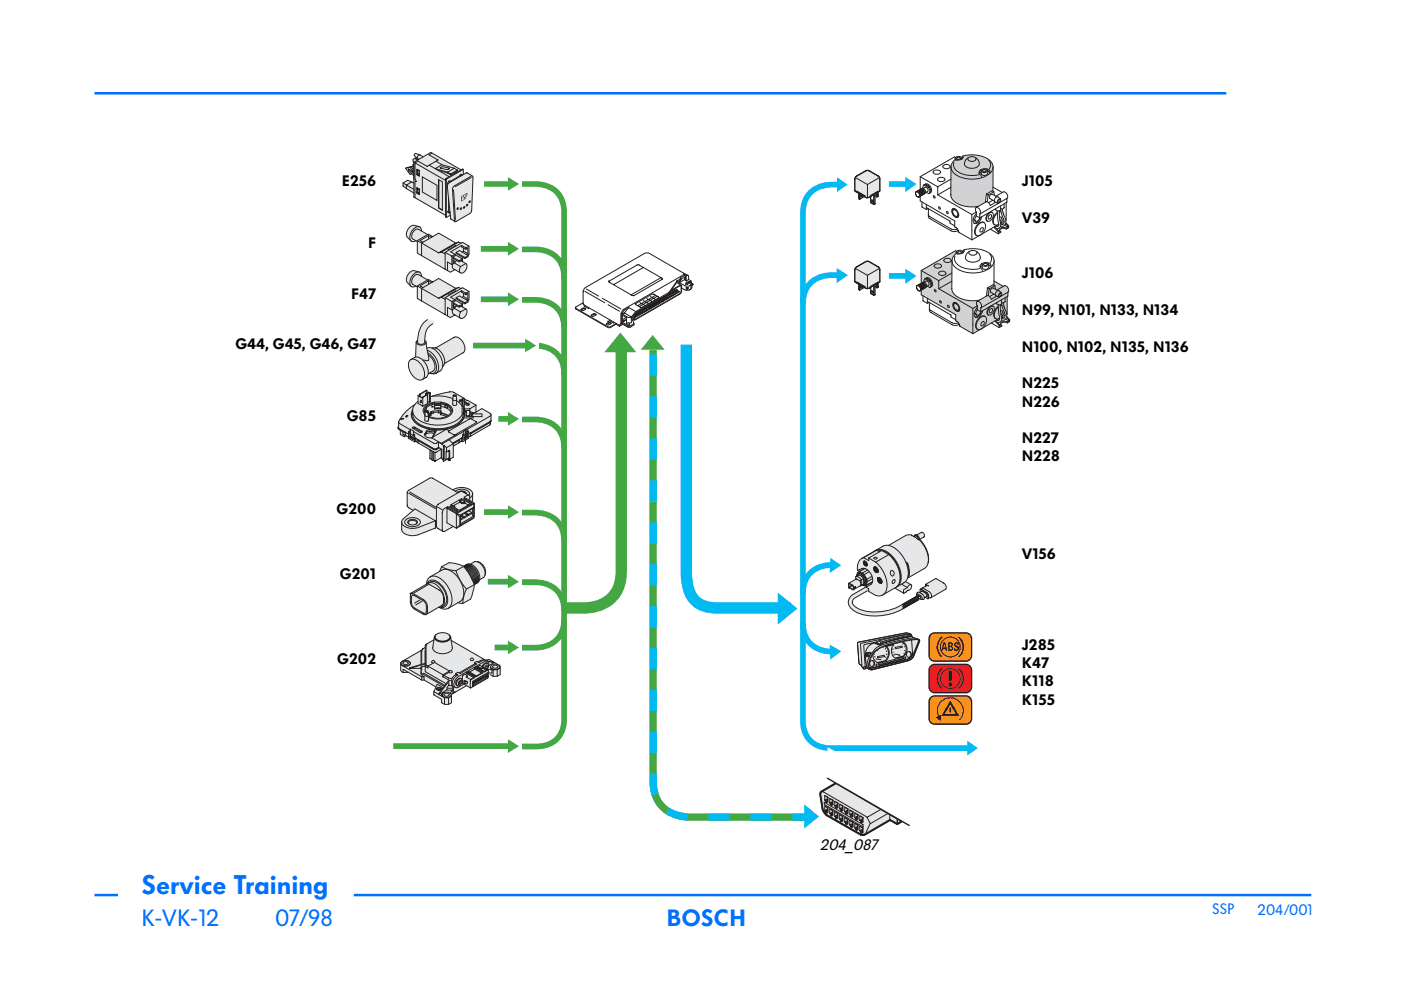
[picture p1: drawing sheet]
<svg xmlns="http://www.w3.org/2000/svg" width="297mm" height="210mm" viewBox="0 0 297 210" stroke-linecap="round" stroke-linejoin="round" font-family="sans-serif">
<defs><g id="words">
<text font-size="5.6" fill="#0070ff" x="30" y="189.5">Service Training</text>
<g font-size="4.9" fill="#0070ff">
<text x="30" y="196.4">K-VK-12</text>
<text x="58.4" y="196.4">07/98</text>
<text x="141.3" y="196.4">BOSCH</text>
</g>
<g font-size="3.2">
<text x="72.4" y="39.5">E256</text>
<text x="216.6" y="39.5">J105</text>
<text x="216.6" y="47.3">V39</text>
<text x="78.1" y="52.5">F</text>
<text x="216.6" y="59">J106</text>
<text x="74.5" y="63.5">F47</text>
<text x="216.6" y="66.8">N99, N101, N133, N134</text>
<text x="49.9" y="74.1">G44, G45, G46, G47</text>
<text x="216.6" y="74.6">N100, N102, N135, N136</text>
<text x="216.6" y="82.3">N225</text>
<text x="73.5" y="89.2">G85</text>
<text x="216.6" y="86.2">N226</text>
<text x="216.6" y="94">N227</text>
<text x="216.6" y="97.8">N228</text>
<text x="71.4" y="109">G200</text>
<text x="216.6" y="118.6">V156</text>
<text x="72.1" y="122.7">G201</text>
<text x="216.6" y="137.7">J285</text>
<text x="71.5" y="140.8">G202</text>
<text x="216.6" y="141.6">K47</text>
<text x="216.6" y="145.5">K118</text>
<text x="216.6" y="149.4">K155</text>
<text x="173.8" y="180.2">204_087</text>
</g>
<g font-size="3.2" fill="#0070ff">
<text x="257" y="193.9">SSP</text>
<text x="266.6" y="194">204/001</text>
</g>
</g></defs>
<path d="M20 19.8h240M75 189.8h203" fill="none" stroke="#0070ff" stroke-width=".53"/>
<g fill="#fff">
<path d="M257 191.8h7.3v5h-7.3z"/>
<path d="M30 193.1h20.9v6.7h-20.9z"/>
</g>
<path d="M20 189.8h5" fill="none" stroke="#0070ff" stroke-width=".53"/>
<g fill="#fff">
<path d="M57.2 193.1h13.4v7.4h-13.4z"/>
<path d="M82.7 32.2h131.6v145.2h-131.6z"/>
</g>
<path d="M202.6 33.4a.89 .89 0 0 1 1.3 .1l.2-.4a6.9 6.9 0 0 1 5.6 .9l.7 .9 .1 .5v5.1l-.2-.1-1.2 .7-.2 1.8a5.5 5.5 0 0 1-6.1 .2 2.23 2.23 0 0 1-1.3-1.8l.1-5.9 .3-.9a1.24 1.24 0 0 0 .7-1.1z" fill="#d1d2d4"/>
<path d="M108.3 39h5.2a5.8 5.8 0 0 1 6.1 6.1v105.6a8 8 0 0 1-1.5 5.9 6 6 0 0 1-4.6 1.7h-5.7M108 52.9h5.5a5.8 5.8 0 0 1 6.1 6M114.5 73.3h-1a5.8 5.8 0 0 1 6.1 6.1M119.6 131.3a5.7 5.7 0 0 1-6.1 6h-5.7" fill="none" stroke="#43a842" stroke-width="1.2" stroke-linecap="butt"/>
<path d="M131.7 73.1v45a19 19 0 0 1-.6 6.4 7.7 7.7 0 0 1-7.1 4.4h-4.4" fill="none" stroke="#43a842" stroke-width="2.4" stroke-linecap="butt"/>
<path d="M145.5 73.1v46.7a10.6 10.6 0 0 0 1.5 7.2 6 6 0 0 0 5 1.9h15.6" fill="none" stroke="#00baf1" stroke-width="2.4" stroke-linecap="butt"/>
<path d="M177.8 39.1a7.4 7.4 0 0 0-6.5 2.3 7.6 7.6 0 0 0-1.1 5.1v104.5a8 8 0 0 0 1.5 5.9 6 6 0 0 0 4.6 1.7h29.1" fill="none" stroke="#00baf1" stroke-width="1.2" stroke-linecap="butt"/>
<g fill="#00baf1">
<path d="M177.5 37.6l2.2 1.5-2.2 1.6z"/>
<path d="M205.1 157.1l2.2 1.5-2.2 1.6z"/>
</g>
<path d="M188.5 58.5h3.8" fill="none" stroke="#00baf1" stroke-width="1.2" stroke-linecap="butt"/>
<path d="M191.9 57l2.4 1.5-2.4 1.7z" fill="#00baf1"/>
<path d="M108.4 88.9h5.1a5.8 5.8 0 0 1 6.1 6.1M108 108.7h5.5a5.8 5.8 0 0 1 6.1 6.1" fill="none" stroke="#43a842" stroke-width="1.2" stroke-linecap="butt"/>
<path d="M177.7 58.3a7.4 7.4 0 0 0-6.4 2.3l-.5 1-.4 1.2-.2 1.6" fill="none" stroke="#00baf1" stroke-width="1.2" stroke-linecap="butt"/>
<path d="M177.4 56.8l2.4 1.5-2.4 1.7z" fill="#00baf1"/>
<path d="M176.3 119.8a5.8 5.8 0 0 0-6.1 6" fill="none" stroke="#00baf1" stroke-width="1.2" stroke-linecap="butt"/>
<path d="M176 118.3l2.4 1.5-2.5 1.7z" fill="#00baf1"/>
<path d="M131.5 70.5l3.4 4.2h-6.8z" fill="#43a842"/>
<path d="M105.7 36.8h4.9v4.8h-4.9z" fill="#fff"/>
<path d="M102.6 39h5.4" fill="none" stroke="#43a842" stroke-width="1.2" stroke-linecap="butt"/>
<path d="M107.7 37.6l2.3 1.4-2.3 1.4z" fill="#43a842"/>
<path d="M105.7 50.5h4.9v4.8h-4.9z" fill="#fff"/>
<path d="M102 52.8h6" fill="none" stroke="#43a842" stroke-width="1.2" stroke-linecap="butt"/>
<path d="M107.7 51.3l2.3 1.5-2.3 1.4z" fill="#43a842"/>
<path d="M109.3 71h4.9v4.8h-4.9z" fill="#fff"/>
<path d="M100.3 73.3h11.3" fill="none" stroke="#43a842" stroke-width="1.2" stroke-linecap="butt"/>
<path d="M111.3 71.8l2.4 1.5-2.4 1.4z" fill="#43a842"/>
<path d="M105.7 86.6h4.9v4.8h-4.9z" fill="#fff"/>
<path d="M105.7 88.8h2.3" fill="none" stroke="#43a842" stroke-width="1.2" stroke-linecap="butt"/>
<path d="M107.7 87.4l2.3 1.4-2.3 1.5z" fill="#43a842"/>
<path d="M105.7 106.3h4.9v4.8h-4.9z" fill="#fff"/>
<path d="M102.6 108.6h5.4" fill="none" stroke="#43a842" stroke-width="1.2" stroke-linecap="butt"/>
<path d="M107.7 107.1l2.3 1.5-2.3 1.4z" fill="#43a842"/>
<path d="M105.7 135h4.9v4.8h-4.9z" fill="#fff"/>
<path d="M104.9 137.3h3.1" fill="none" stroke="#43a842" stroke-width="1.2" stroke-linecap="butt"/>
<path d="M107.7 135.8l2.3 1.5-2.3 1.4z" fill="#43a842"/>
<path d="M105.7 156h4.9v4.8h-4.9z" fill="#fff"/>
<path d="M83.4 158.2h24.6" fill="none" stroke="#43a842" stroke-width="1.2" stroke-linecap="butt"/>
<path d="M107.7 156.7l2.3 1.5-2.3 1.4z" fill="#43a842"/>
<path d="M164.9 125.6l4.2 3.4-4.2 3.4z" fill="#00baf1"/>
<path d="M181.4 56.7l2.5-1.3 2.3 1.2 .3 .5v2.7l-2.6 1.4-2.5-1.4-.2-.1v-2.5z" fill="#e6e7e9" stroke="#231f20" stroke-width=".21"/>
<g fill="#e6e7e9">
<path d="M184 58.4l2.5-1.4v2.8l-2.5 1.4z"/>
<path d="M181.3 56.9l2.5 1.4v2.9l-2.5-1.4z"/>
</g>
<path d="M181.5 56.6l2.4-1.2 2.3 1.2 .3 .5v2.7l-2.6 1.4-2.5-1.4-.2-.1v-2.5l.4-.6M181.7 59.8l1.7 1v.2M186.2 59.8l-1.6 .9v.2M186.2 60v.9l-.3 .1-.4-.2M182.1 60.2v1.2l.2 .1 .6-.4v-.4M185.5 60.4v2.1l-.2 .1-.7-.4v-1.3" fill="none" stroke="#231f20" stroke-width=".27"/>
<path d="M181.5 57l2.4 1.4M181.7 59.8v.2M183.9 58.4v2.6M186.2 59.8v.2M186.3 57l-2.3 1.4M182.3 60.4v1.1M184.8 61.7v.3l.3 .1M185.5 60.4l-.2 .1v2.1M185.9 60.1v.9" fill="none" stroke="#231f20" stroke-width=".21"/>
<path d="M184.8 61.7l.2 .1 .1 .3" fill="none" stroke="#231f20" stroke-width=".38"/>
<g fill="#231f20">
<path d="M184.8 61.7v.1z"/>
<path d="M184.9 62.1h.2z"/>
</g>
<path d="M182.7 60.7l-.2 .3" fill="none" stroke="#231f20" stroke-width=".21"/>
<path d="M182.7 60.7l-.2 .3" fill="none" stroke="#231f20" stroke-width=".38"/>
<g fill="#231f20">
<path d="M182.7 60.6v.2z"/>
<path d="M182.5 60.9v.1z"/>
</g>
<path d="M181.9 136.3l10.1-2.1 .8 .1 .4 .3 .1 .3 .3 .3 1.4 .5-1.3 3.4a1.88 1.88 0 0 1-1.4 1.1l-7.3 1.8-.8-.1-.3-.3-.7 .2-1.1-1.2z" fill="#e6e7e9" stroke="#231f20" stroke-width=".21"/>
<g fill="none" stroke="#231f20" stroke-width=".21">
<path d="M181.9 136.3l10.1-2.1 .8 .1 .4 .3 .1 .3 .3 .3 1.4 .5-1.3 3.4a1.88 1.88 0 0 1-1.4 1.1l-7.3 1.8-.8-.1-.3-.3-.7 .2-1.1-1.2zM183.7 138.4l.8-.1 .3 .2-1.1-.1-.1 .8 .7 .1M184 138.7l-.1 .1 .1 .1M184.2 138.9l-.5 .2M184.3 138.6l-.1 .3 .2 .2M184.7 138.6h-.9l-.1 .5h.7M185.3 138.6l.2 .2M185.3 139.2l.3 .1M185.7 139.7l1.2 .1M185.9 136.3l.8 .3M186 136.1a2.75 2.75 0 0 0-2.5 3.3l.3 1.9-.3 .1M186 137.8l.1 .2"/>
<path d="M186 136.1l-2.8 .7 .2 4.6M186.1 139.2l1.4-.3v.3l-1.4 .3zM186.8 136.8v-.3l-.1 .2-1.1-.4v.2l1 .4M187.3 137.1l-.1 .3M187.6 137a1.98 1.98 0 0 1 0 3.1l-1.6 .4M187.8 137a1.98 1.98 0 0 1 0 3.1l-1.9 .4a1.68 1.68 0 0 1-.8-1.8M187.8 137.3l-.1 .4M187.9 139.3l-.3 .1M188.1 137.9l-.2 .3M188.1 138.6l-.2 .2M188.4 136.8l-.2 .3-.3-.2M188.8 136.7v.2h-.2l-.1-.2"/>
<path d="M189.1 137.6l.4 .1M189.2 138.3h.3M189.4 136.5l-.3 .3-.2-.2M189.4 136.8l.2 .2M189.6 138.7l1.1 .2M189.7 138.9h-.3M189.8 137.3l1.5-.3v.2l-1.5 .3zM190.3 136.3v.1M190.9 136.2v.1M191.2 136.1a1.77 1.77 0 0 1 .1 3.1l-1.5 .3M191.4 136.1a1.82 1.82 0 0 1 0 3.1l-1.2 .3a1.21 1.21 0 0 1-1.2-1.6l.2-1 .3-.4M191.5 139.4v.2l-5.3 1.4"/>
<path d="M191.6 136.4l-.3 .2M191.7 138.5l-.1 .1M191.8 137.1l-.1 .1M191.9 139.3h.1l-.1 .3zM191.9 137.9l-.2 .1M192.4 138.2a.56 .56 0 0 1 .7 .6 .56 .56 0 0 1-.7 .5 .73 .73 0 0 1 0-1.1zM192.7 138.1a.62 .62 0 0 1 .6 .6 .62 .62 0 0 1-.5 .7M192.8 134.3l-10.3 2.1 .3 4.8M192.9 134.5l-6.7 1.4M193.3 135.7l.1 2.2a1.53 1.53 0 0 1-1.3 1.9l-7.3 1.8-.5-.1M193.3 134.6l-6.6 1.5M193.3 134.9l-2.8 .5-3.8 1-.1-.3-.3-.2-.4 .4h-.3"/>
<path d="M193.3 134.9l-6.5 1.6M193.6 135.2l-1.2 .2a19.3 19.3 0 0 0-6.6 1.9 4.9 4.9 0 0 0-1.9 4.3M194.5 135.6l.2 .1v.3l-1.1 2.8a1.82 1.82 0 0 1-1.4 1.1l-7.4 1.8-.4-.2M194.5 135.5a26.3 26.3 0 0 0-8.1 1.9 4.2 4.2 0 0 0-2.1 4.4l.2 .2M194.6 135.6a28 28 0 0 0-8.1 1.9 4 4 0 0 0-2.1 4.2 .53 .53 0 0 0 .8 .1l7.2-1.7a2.34 2.34 0 0 0 1.6-2l.8-2.1M183 141.5l.4-.1 .1 .3M183.1 141.4l.1 .1M183.3 141.7l-.1 .1M184.6 140.1a.56 .56 0 0 1 .7 .6 .56 .56 0 0 1-.7 .5 .76 .76 0 0 1 0-1.1zM184.9 140.1a.62 .62 0 0 1 .5 .6 .62 .62 0 0 1-.5 .6M185.8 140.8l.1 .1-.1 .3zM186.2 140.7h.1"/>
<path d="M186.2 140.7l5.4-1.4v.4l-5.4 1.4z"/>
<circle cx="190.7" cy="139" r=".07"/>
</g>
<path d="M108 123.4h5.5a5.8 5.8 0 0 1 6.1 6.1" fill="none" stroke="#43a842" stroke-width="1.2" stroke-linecap="butt"/>
<path d="M105.7 121.1h4.9v4.8h-4.9z" fill="#fff"/>
<path d="M103.4 123.3h4.6" fill="none" stroke="#43a842" stroke-width="1.2" stroke-linecap="butt"/>
<path d="M107.7 121.9l2.3 1.4-2.3 1.5z" fill="#43a842"/>
<path d="M138.5 74.2v87.9a20.2 20.2 0 0 0 .5 6.8 7.7 7.7 0 0 0 7.2 4.4h26.2" fill="none" stroke="#43a842" stroke-width="1.6" stroke-linecap="butt"/>
<path d="M172.4 173.2h-26.2a7.4 7.4 0 0 1-7.7-7.7v-91.7" fill="none" stroke="#00baf1" stroke-width="1.6" stroke-dasharray="4.4 4.4" stroke-linecap="butt"/>
<path d="M138.4 71l2.5 3.2h-5.1z" fill="#43a842"/>
<path d="M170.5 170.6l3.2 2.5-3.2 2.5z" fill="#00baf1"/>
<path d="M190.2 173l-6.9 4" fill="none" stroke="#231f20" stroke-width=".3"/>
<path d="M174.2 167.8l3.1-1.8 13.9 8.1-1 .6-1.5-.8-4.9 2.8-.9 .3h-.3l-6.2-3.5a3.2 3.2 0 0 1-2.2-3.3l-.1-.7a1.66 1.66 0 0 1 .1-1.7z" fill="#e6e7e9"/>
<path d="M177.3 166l-3 1.8a.78 .78 0 0 0-.3 1l.2 1.4a3.2 3.2 0 0 0 2.2 3.3l6.2 3.5h.3l.9-.3 4.9-2.8 1.5 .8 1-.6-13.9-8.1" fill="none" stroke="#231f20" stroke-width=".42"/>
<path d="M173.9 168.3v.2M174.1 167.9h.5M183.8 173.2l.7 1.4M188.7 173.8v-1.3l1.5 .9v1.3M190.2 168.8l1.1 2M190.2 173.5l.8-.5v1.3M190.9 169.2l-7.1 4.1M191.4 170.7l-6.9 3.9" fill="none" stroke="#231f20" stroke-width=".21"/>
<path d="M174.1 167.9l-.2 .4M188.7 173.8l1.5 .9 .8-.4" fill="none" stroke="#231f20" stroke-width=".3"/>
<g fill="#231f20">
<path d="M174.1 167.8l.5 .2-.5-.1z"/>
<path d="M173.8 168.3l.1 .2z"/>
</g>
<path d="M174.6 167.9l9.1 5.3M182.5 177h.1M183.5 176.8l-.2 .2" fill="none" stroke="#231f20" stroke-width=".21"/>
<path d="M173.9 168.5l.6 3.2 .3 .6 .5 .5M182.5 177h.8" fill="none" stroke="#231f20" stroke-width=".3"/>
<g fill="#231f20">
<path d="M182.5 176.9v.1z"/>
<path d="M183.2 177l.3-.2-.2 .3z"/>
</g>
<g fill="none" stroke="#231f20" stroke-width=".3">
<path d="M174.9 168.7l.6 .4v.9M174.9 170.9l.6 .4v.9M175.3 169.9v.3M175.3 172.1v.3M175.3 172.8l7.2 4.2M175.9 169.3l.7 .4v.9M175.9 171.5l.7 .4v.9M176.4 170.5v.3M176.4 172.7v.3M177 169.9l.6 .4v.9M177 172.1l.6 .4v1M177.4 171.1v.3"/>
<path d="M177.4 173.3v.3M178 170.5l.7 .4v1M178 172.7l.7 .4v1M178.5 171.7v.3M178.5 173.9v.3M179.1 171.1l.7 .4v1M179.1 173.3l.7 .4v1M179.5 172.4v.2M179.5 174.6v.2M180.2 171.8l.6 .3v1M180.2 174l.6 .3v1M180.6 173v.3"/>
<path d="M180.6 175.2v.3M181 163.9l-6.9 4M181.2 172.4l.7 .3v1M181.2 174.6l.7 .3v1M181.7 173.6v.3M181.7 175.8v.3M182.3 173l.6 .4v.9M182.3 175.2l.6 .4v.9M182.7 174.2v.3M182.7 176.4v.3M191.3 170.7l-1 2.1"/>
</g>
<g fill="none" stroke="#231f20" stroke-width=".21">
<path d="M174.8 170.1l8.2 4.7v.5l-8.2-4.7zM174.9 169.6l.1 .4 .3 .2M174.9 168.7v.9M174.9 170.9v1M174.9 171.9h.1M175 171.9v.3M175 172.2l.3 .2M175.2 169.9l-.2 .1M175.2 172.1l-.2 .1M175.3 172.1l.2 .1M175.4 169.3l-.5 .3M175.4 171.6l-.5 .3"/>
<path d="M175.4 169.5l-.4 .3M175.4 171.7l-.4 .3M175.5 169.8l-.2 .1 .2 .1M175.5 172l-.2 .1M175.9 170.3h.2M175.9 172.5l.2 .3 .3 .2M175.9 169.3v1M175.9 171.5v1M176.1 170.6l.3 .2M176.1 170.3v.3M176.3 170.5l-.2 .1M176.3 172.7l-.2 .1"/>
<path d="M176.4 170.5l.2 .1M176.5 170l-.6 .3M176.5 172.2l-.6 .3M176.5 170.1l-.4 .3M176.5 172.3l-.4 .3M176.5 170.4l-.2 .1M176.5 172.6l-.1 .1 .2 .1M177 170.9l.1 .3 .3 .2M177 173.1l.1 .3 .3 .2M177 169.9v1M177 172.1v1M177.3 171.1l-.2 .1"/>
<path d="M177.3 173.3l-.2 .1M177.4 173.3l.2 .2M177.5 170.6l-.5 .3M177.5 172.8l-.5 .3M177.6 170.7l-.5 .3M177.6 172.9l-.5 .3M177.6 171l-.2 .1 .2 .1M177.6 173.2l-.2 .1M178 171.5l.2 .4 .3 .1M178 173.7l.2 .4 .3 .1M178 170.5v1M178 172.7v1"/>
<path d="M178.4 171.7l-.2 .1M178.4 173.9l-.2 .1M178.5 171.7l.2 .2M178.5 173.9l.2 .2M178.6 171.2l-.5 .3M178.6 173.4l-.5 .3M178.6 171.3l-.4 .3M178.6 173.5l-.4 .3M178.6 171.6l-.1 .1M178.6 173.8l-.1 .1M179.1 172.1l.1 .4M179.1 171.1v1"/>
<path d="M179.1 173.3v1M179.1 174.3l.1 .1M179.2 172.5l.3 .1M179.2 174.4v.3M179.2 174.7l.3 .1M179.5 172.3l-.2 .2M179.5 174.5l-.2 .2M179.5 172.4l.3 .1M179.6 171.8l-.5 .3M179.6 174l-.5 .3M179.7 172l-.4 .2M179.7 174.2l-.4 .2"/>
<path d="M179.7 172.2l-.2 .1M179.7 174.4l-.2 .2 .3 .1M180.2 171.8v.9l.1 .1M180.2 174v.9l.1 .1M180.3 172.8v.3l.3 .2M180.3 175v.3M180.3 175.3l.3 .2M180.5 173l-.2 .1M180.5 175.2l-.2 .1M180.6 175.2l.2 .1M180.7 172.4l-.5 .3M180.7 174.6l-.5 .3"/>
<path d="M180.8 172.6l-.5 .2M180.8 174.8l-.5 .2M180.8 172.8l-.2 .2 .2 .1M180.8 175l-.2 .1M181.2 172.4v.9l.2 .1M181.2 174.6v.9l.2 .4 .3 .2M181.4 173.7l.3 .2M181.4 173.4v.3M181.6 173.6l-.2 .1M181.6 175.8l-.2 .1M181.7 173.6l.2 .1M181.8 173l-.5 .3"/>
<path d="M181.8 175.2l-.5 .3M181.8 173.2l-.4 .2M181.8 175.4l-.4 .2M181.8 173.4l-.1 .1M181.8 175.6l-.1 .2 .2 .1M182.3 173.9l.1 .1M182.3 173v.9M182.3 175.2v.9M182.3 176.1l.1 .1M182.4 174v.3l.3 .2M182.4 176.2v.3M182.4 176.5l.3 .2"/>
<path d="M182.6 174.2l-.2 .1M182.6 176.4l-.2 .1M182.7 176.4l.2 .1M182.8 173.6l-.5 .3M182.8 175.8l-.5 .3M182.9 173.8l-.5 .2M182.9 176l-.5 .2M182.9 174l-.2 .2 .2 .1M182.9 176.2l-.2 .2M184.5 174.6l-1.1 2.4M189.3 173h.1M190.2 173l.1-.2-.2 .3"/>
</g>
<path d="M175.4 158.4l17 9.2v7.2l-17-9.8z" fill="#fff"/>
<path d="M175.4 165l17.4 10" fill="none" stroke="#231f20" stroke-width=".3"/>
<g fill="none" stroke="#231f20" stroke-width=".21">
<path d="M129.1 59.7l.1 .1zM129.2 59.6l6-3.5 5.3 3-6.2 3.6-5.1-2.9M136.4 56.7l-6.3 3.7M140.1 58.9l-6.3 3.6M143.5 59.9l.9 .6M143.5 59.8l-1.7 2.4M143.5 59.5l-1.7 2.5M143.5 59.5v.3M144 59.9v.3M144.1 59.9l1.3 .8h.6l.5-.3M144.3 59.4v.1l-.4 .2v.5M144.4 59.1v.2l-.9 .5"/>
<path d="M144.4 59.1l-.9 .4M145.2 58.8v.4M145.2 58.1l-7.5-4.4-.8-.1-13 7.5-.3 .8 .1 2.6 7.6 4.5 .4-.6M145.3 59.2l-1.3 .7M145.3 58.7l-.9 .5M145.3 58.3v1.1l.2 .2M145.3 58.3l.2 .1M145.3 58.3l-1.1 .6 .2 .2M145.5 58.4v1.2M145.9 58.4l.1 .9M145.9 58.4h-.4M145.9 58.4l-.5-.3-.3 .1-12.8 7.4-.5 .6-.1 2.2"/>
<path d="M145.9 59.7l-.6 .4 .1 .1M145.9 59.7v.2M145.9 59.9l-.5 .3M146 59.3l.5 .3v.3h-.6M146 59.3l-.5 .3M146.4 59.9l.5 .4M146.5 59.7h-.6M122 65.2l.1 .3 6.8 3.9h.5l1.2-.7M122 65.2l6.9 4.1h.3l1.4-.7v.1M123.2 65.6l.5-.3 .5 .2-.6 .4-.3-.1zM123.6 64.2l-1.6 1M124 61.7l4.2 2.5"/>
<path d="M124 64.8l-.2 .1 .9 .5 .2-.1M124.2 65.5l-.5-.1-.5 .3M124.3 61.3l2.6 1.5M125.4 66.8l.5-.3 .5 .2-.6 .4h-.3zM126.4 66.8l-.5-.2-.5 .4M127.7 63.2l3.9 2.3M128.6 68.6l.5-.3 .5 .2-.6 .4h-.3zM128.9 68.1l.2 .1zM128.9 64.6l2.4 1.4M129.4 67.9l-.2 .1 .9 .5 .2-.1M129.5 68.6l-.4-.1-.5 .3M130.6 68.7l.8 .4"/>
<path d="M131.4 69.1l.4-.5 1.2 .7h.7M131.7 66.4v2.1M131.7 68.4l1.7 .9 1-.4v-.3M131.9 66.6l1.4 .7 .6-.1M131.9 67.8l.4 .2M131.9 67.8v-1l.9 .6v1.4l-.9-.5M132 68.8l-.6 .3M132.2 68.2l-.3 .1M132.3 68v.1M132.3 68.1l-.4-.2v.4M132.4 66.3l-.5 .3M132.4 66.3l1.5 .9"/>
<path d="M132.6 67.4l-.7 .4M132.7 67.9l-.4 .2M132.7 67.7l-.4 .3M133.1 69h.7M133.3 65.2a1.7 1.7 0 0 0-1.4 1.4M133.3 65.2l1.5 .9M133.3 65.2l-.9 1.1M133.5 68.5v.3l-.4 .2M133.9 67.7l.3 .2 .2 .7M133.9 67.5l.6 .3M133.9 67.2h.1M134.4 66.9l.1 .9"/>
<path d="M134.4 68.6l-.6 .4M134.5 67.3h.1M134.5 67.2l.1 .1M134.5 66.9l.3 .2M134.5 66.7v.1M134.5 66.8l.5 .2M134.7 66.5h.1M134.7 64.4l3.6-2.1 1.4 .8-3.6 2.1-1.3-.6zM134.7 66.4l.7 .4M134.8 66.5l.6 .4M134.8 66.5l-.3 .3M134.8 66.6l.4 .3"/>
<path d="M134.8 66.5l-.2 .2M134.8 66.1l-.9 1.1M134.8 66.4l.1 .1M134.8 67.1l-.2 .2M134.9 66.5l.3-.2zM135 66.2l.8 .4M135.1 66.2l.2 .1M135.1 66.1l.2 .1M135.2 66.4l.4 .2M135.2 66.9l-.2 .2M135.4 66.3l.4 .3M135.4 66l.2 .1"/>
<path d="M135.5 65.9l.7 .4M135.5 65.9l.2 .1M135.6 66l.6 .4M135.6 66.1l-.3 .2M135.6 66.1l.4 .3M135.6 66.6l-.2 .3M135.7 64.2l1 .6M135.7 66l.3-.2zM135.8 65.7l.8 .5M135.9 65.7l.2 .1M135.9 65.6l.2 .2M136 65.9l.4 .3"/>
<path d="M136 66.4l-.2 .2M136.1 65.8l.3-.2zM136.2 65.8l.4 .3M136.2 65.5l.8 .5M136.3 65.5l.2 .1M136.4 65.4l.1 .1M136.4 65.7l.5 .3M136.4 63.7l1 .6M136.4 66.2l-.2 .2M136.6 65.6l.4 .3M136.6 65.3l.2 .1M136.7 65.2l.7 .4"/>
<path d="M136.8 65.2l.1 .1M136.8 65.3l.6 .4M136.8 65.4l-.3 .2M136.8 65.4l.5 .3M136.9 66l-.3 .2M136.9 65.3l.3-.1zM137 65l.8 .5M137.1 65l.2 .2M137.1 63.3l1.1 .6M137.2 64.9l.1 .2M137.2 65.2l.5 .3M137.3 65.7l-.3 .3"/>
<path d="M137.3 64.9l.2 .1M137.4 64.8l.7 .4M137.4 65.1l.4 .3M137.4 64.8l.2 .1M137.5 64.9l.6 .4M137.5 65l-.2 .2M137.5 65l.4 .3M137.6 64.7l.1 .1M137.6 64.9l.1-.1zM137.6 64.7l.8 .4M137.7 65.5l-.3 .2M137.7 64.6l.2 .1"/>
<path d="M137.7 64.8l.7 .4M137.7 64.9l.5 .3M137.8 64.6l.9 .4M137.9 62.9l1 .6M137.9 64.7h.1zM137.9 64.5l.3 .2M137.9 65.3l-.1 .2M138 64.5l.2 .1M138 64.7l.5 .3M138.1 64.4l.2 .1M138.2 64.3l.7 .4M138.2 64.6l.5 .3"/>
<path d="M138.2 65.2l-.1 .1M138.3 64.3l.2 .1M138.3 64.5l.6 .3M138.3 64.5l-.1 .2M138.3 64.6l.5 .2M138.4 64.2l.2 .1M138.5 64.4l.1-.1zM138.5 64.2l.7 .4M138.5 65l-.1 .2M138.6 64.1l.2 .1M138.6 64.3l.6 .4M138.6 64.4l.5 .3"/>
<path d="M138.7 64.1l.8 .4M138.8 64.2h.1zM138.8 64l.2 .2M138.8 64.8l-.1 .2M138.9 64l.1 .1M138.9 64.2l.5 .3M139 63.9l.2 .1M139 62.6l-3.8 2.2M139.1 63.9l.7 .4M139.1 64.2l.4 .2M139.1 64.7l-.2 .1M139.1 63.8l.2 .1"/>
<path d="M139.1 64l.7 .3M139.2 64l-.2 .2M139.2 64.1l.4 .2M139.3 63.7l.1 .1M139.3 63.9l.1-.1zM139.3 63.7l.8 .4M139.3 62.8l-3.8 2.2M139.4 64.5l-.2 .2M139.4 63.6l.2 .2M139.4 63.8l.7 .4M139.4 63.9l.5 .3M139.5 63.6l.9 .4"/>
<path d="M139.6 63.8l.1-.1zM139.6 63.5l.3 .2M139.6 64.3l-.1 .2M139.7 63.5l.2 .1M139.7 63.7l.5 .3M139.8 63.4l.2 .1M139.9 63.4l.7 .4M139.9 63.7l.5 .2M139.9 64.2l-.1 .1M140 63.3l.2 .1M140 63.5l.6 .4M140 63.5l-.1 .2"/>
<path d="M140 63.6l.5 .3M140.1 63.2l.2 .2M140.2 63.4h.1zM140.2 63.2l.7 .4M140.2 64l-.1 .2M140.3 63.2l.2 .1M140.3 63.3l.6 .4M140.3 63.4l.5 .3M140.4 63.1l.8 .4M140.5 63.3l.1-.1zM140.5 63l.2 .2M140.5 63.9l-.1 .1"/>
<path d="M140.5 63l.2 .1M140.6 63.3l.4 .2M140.7 62.9l.2 .1M140.7 62.9l.8 .4M140.8 63.2l.4 .2M140.8 63.7l-.2 .2M140.8 62.8l.2 .1M140.8 63l.7 .4M140.9 63l-.2 .2M140.9 63.1l.4 .3M140.9 62.8l.2 .1M141 62.9h.1z"/>
<path d="M141 62.7l.3 .2M141 63.5l-.1 .2M141.1 62.7l.2 .1M141.1 62.8l.7 .4M141.1 62.9l.5 .3M141.3 63.4l-.1 .1M141.3 62.8l.5 .3M141.4 62.5l.1 .1M141.4 62.5l.8 .4M141.5 62.4l.2 .1M141.5 62.6l.7 .4M141.5 62.6l-.2 .3"/>
<path d="M141.5 62.7l.5 .3M141.6 63.2l-.1 .2M141.7 62.5l.3-.1zM141.8 62.3l.8 .4M141.8 62.2l-6.9 4-1 1.2v1h-.8v.6M141.8 62.2l.3 .2M141.8 62l-7 4.1M141.8 62v.2M141.9 62.2l.2 .1M142 62.5l.4 .2M142 63l-.2 .2M142 62l.4 .2"/>
<path d="M142.1 61.9l.9 .5M142.1 61.8l.4 .3M142.1 62.4l.5 .2M142.2 61.7l2-1.1h.2v1.2l-.2 .4-9.7 5.5v-.9l.5 .3M142.3 61.7l1.1 .6M142.3 62.1l.7 .4M142.4 62.2l-.3 .2M142.4 62.2l.4 .3M142.4 61.6l.5 .3M142.4 62.7l-.2 .3M142.5 61.6l.4 .2M142.5 62.1l.3-.2z"/>
<path d="M142.7 61.4l1.1 .6M142.8 62l.4 .3M142.8 61.4l.5 .3M142.8 62.5l-.2 .2M142.9 61.3l.4 .3M142.9 61.8l.3-.1zM142.9 61.9l.5 .3M143.1 61.2l.5 .3M143.2 61.8l.4 .2M143.2 62.3l-.2 .2M143.4 61.7l.4 .2M143.6 61.5l-.3 .2"/>
<path d="M143.6 61.5l.4 .3M143.6 62l-.2 .3M144 61.8l-.2 .2M144.4 60.5l.1 1.2-.3 .6-9.7 5.5M144.4 60.5l-2.1 1M144.5 61.1a1.46 1.46 0 0 0 2 .2M145.4 60.2h.1M145.5 61h.4M145.5 61v.3l.2 .1M145.5 61l.2 .1M145.7 61.1v.3M145.9 61l-.2 .1"/>
<path d="M145.9 61v.3l-.2 .1M146.5 60.4v.9M146.7 60.1h-.7l-.6 .1M146.7 60.1v.5l.2-.3M146.7 60.1l-.2 .3M146.9 60.3l-.4 1"/>
</g>
<path d="M86.5 104.1l4.8-2.8 .4 .1 4.3 2.4a3.4 3.4 0 0 1 4.1 .5l.1 1.7-.1 .4 .5 .3v2.8l-.3 .5-3.5 2-.7-.4-2 1.1-1.2-.6-.3-.5-.3 .4-3.5 1.3a3.2 3.2 0 0 1-3.5-.7l-.1-1.9 .1-.5 2.3-2-.9-.5-.3-.4-.1-2.8z" fill="#e6e7e9"/>
<g fill="none" stroke="#231f20" stroke-width=".21">
<path d="M85.2 110.7v1.5a2.15 2.15 0 0 0 2.6 1.4l1-.3 3.5-1.3M86.1 110.1a2.34 2.34 0 0 1 2.9 .3 .93 .93 0 0 1-1 1.2 1.73 1.73 0 0 1-2.2-.9zM86.5 110.5a1.28 1.28 0 0 1 2 .2 1.18 1.18 0 0 1-2.1 0zM86.7 104.6l5.6 3.3M86.7 111.1l-.1-.3a1.04 1.04 0 0 1 1.8 0l-.2 .3M86.9 104.3l5.5 3.2M92.3 110.4l-4.3-2.5-2.4 2.1-.4 .7M92.3 110.4l-3.5 1.4a3.2 3.2 0 0 1-3.6-.7v-.4M92.3 110.4v1.6M92.3 110.9l.2 .2M92.5 111.6l-.2 .4M92.7 107.5l1.1 .6"/>
<path d="M94.8 107.8v3.1l2 1.1M94.8 107.8l2 1.1M94.9 107.7l-.1 .1M94.9 107.4v.3M94.9 107.7l2 1.1v-.2M94.9 107.4l2 1.2M94.9 107.4a1.57 1.57 0 0 0-1.1 1.3v3.6l.1 .4M95.4 107.5l.2-.1 1.4 .8-.1 .1zM95.5 107.1l2 1.2M95.6 107.4v.2M95.7 107.2l.2-.1 .5 .4M96 103.8a3.4 3.4 0 0 1 4.1 .5l.1 .4"/>
<path d="M96.1 111.6l-1.8 1-.4 .1M96.3 107.4h.1M96.4 107.5v.1M96.6 104.1a2.34 2.34 0 0 1 2.9 .3l-.1 .6M96.8 108.9l.7 .6M96.8 108.9l.8 .3M96.8 108.9v3.1M97 104.4a1.2 1.2 0 0 1 1.9 .3M97.1 104.5l-5.4-3.1h-.6l-4.4 2.6-.3 .3v3l.3 .4 .9 .5M97.4 106.5a.85 .85 0 0 0 1 .2h.1M97.4 106.2a.85 .85 0 0 0 1 .3l.1-.1M97.4 106.5l-1.3 .7"/>
<path d="M97.4 106.2v.3M97.5 111.3l-.7 .7M97.5 108.3l-.6 .3M97.5 109.6v1.7l.1 .1h.2M97.5 108.3v.2M97.8 109.3l2.6-1.5-.1 2-2.6 1.5-.1-1.7zM97.8 111.4l-1 .6M97.8 109.2l.6 .4M97.8 105.7l-2.3 1.4M97.8 106l-.4 .2M97.8 105.7v.3M97.8 105.7l2 1.2"/>
<path d="M97.8 106l.7 .4M98.2 109.7v.3l-.6 .3M98.2 109.7l-.5-.3 .7 .4M98.2 109.7l-.6 .3M98.3 104.3l.4 .3M98.3 105.8l.2-.1 1.4 .8-.1 .1zM98.4 109.6l.7-.4v.2l-.7 .4zM98.5 105.7v.2M98.5 108.8l.8 .5M98.5 106.4v.3M98.5 106.7l.8 .4M98.7 108.7l.6 .3"/>
<path d="M99.3 107.1l-1.9 1.1M99.4 108.3l.6 .3M99.4 105l-1.2-.7-.5-.1-5 2.9-.2 .5 .1 4.1 .3 .4 1 .6M99.4 105l.2 .4v.7M99.4 105h-.4l-.6 .4 2 1.2M99.7 107l-.4 .1M99.7 107l-2.2 1.3M99.8 106.9v.2l-.1-.1M100 108.6v.3l-.7 .4M100 108.6l-.7 .4v.3M100.2 107.8l-.1 1.8-2.5 1.4M100.2 104.7l-.1 1.7"/>
<path d="M100.2 104.7l-.2 .5-.4 .4M100.4 106.6v.2M100.4 106.6l-.6 .3M100.4 106.6l.2 .1M100.6 107.8l-.1-.2h-.2l-2.5 1.5-.3 .5M100.6 107.8v1.7l-.2 .3-2.6 1.6M100.6 106.7l-.2 .8M100.6 106.7l-3.8 2.2M100.6 106.7v1.1"/>
</g>
<path d="M87 125.9l3.4-2 .2-.8 .3-.6 2.3-1.3 .4-1a3.4 3.4 0 0 1 3.8-.5l.9 .4a1.51 1.51 0 0 1 1.5-.5 1.97 1.97 0 0 1 2.3-.2 1.97 1.97 0 0 1 .8 2.2l-.3 .7-.9 .6a1.46 1.46 0 0 1-1.1 1l-.3 1.7-.5 1.4-1.7 1-1-.2-2.1 1.2a2.27 2.27 0 0 1-2-.2l-2.8 1.5-2.3-1.1-.5-.5a2.87 2.87 0 0 1-.4-2.3l.1-.3z" fill="#e6e7e9"/>
<g fill="none" stroke="#231f20" stroke-width=".21">
<path d="M195.1 37.5l3.7 2.1M195.1 37.5v2.7M195.7 39.9l.4-.2a.61 .61 0 0 1 .6 .9l-.4 .2M195.9 39.2l-.2 .7M195.9 39.2a.98 .98 0 0 1 1-.1 .98 .98 0 0 1 .6 .9 .66 .66 0 0 1-.4 .9M195.9 39.2l1 .6M195.9 39.2h.1M196.9 39.8a.93 .93 0 0 1 0 1.2l.2-.1M196.9 39.8l.2-.1-1-.6a1.22 1.22 0 0 1 1 1.8M197.9 36.3l.7-.3a.57 .57 0 0 1 .8 .7l-.8 .2a.57 .57 0 0 1-.7-.6zM198.8 39.6v1.7M198.8 37.9l.8-.3a.57 .57 0 0 1 .7 .6l-.7 .3a.57 .57 0 0 1-.8-.6z"/>
<path d="M199.9 35.1l.8-.2a.57 .57 0 0 1 .7 .6l-.7 .3a.57 .57 0 0 1-.8-.7zM201.6 39.7l-2.8 1.6M201.6 38l-2.8 1.6M201.6 35.4a3 3 0 0 0 2.8 2.4l1.7 .2 2-.3M201.6 35.4v5.9M202.3 34.4l-.1 .4a2.13 2.13 0 0 0 1.7 2l1.4 .4 2.2-.1M202.5 33.6l.4 .3M202.5 33.6v.3M202.6 33.4l-.2-.1-7.3 4.2M203 33.4h.4l.3 .2-.3 .2h-.4l-.2-.2zM203.9 33.4a2.53 2.53 0 0 1 2.2-.6 4.7 4.7 0 0 1 4.4 2.1l.1 .5M203.9 33.5l-.1 .3"/>
<path d="M203.9 33.5a.81 .81 0 0 0-1.4 .1M203.9 33.5v.2M204.2 33.2a1.19 1.19 0 0 1-1.7 .7l-.6 .6-.3 .9M205.1 33.5a1.53 1.53 0 0 1 1.8-.1 1.53 1.53 0 0 1 .7 1.7 2.11 2.11 0 0 1-3 0 1.41 1.41 0 0 1 .5-1.6zM205.2 33.6v.1a.9 .9 0 0 0 .9 .5 .9 .9 0 0 0 .8-.6M207.9 36.5l-.2 .2M208 36.8h.1M208 36.2v.6M208.5 35.9h.4l.3 .3-.3 .2h-.4l-.2-.2zM209.1 35.8a.67 .67 0 0 1 .8 .5 .67 .67 0 0 1-.5 .8l-1.1 .5h-.2l-.1-.3a.72 .72 0 0 1-.5-.7 .72 .72 0 0 1 .6-.7M209.4 36.1a.81 .81 0 0 1-1.4 .1M209.4 36.1a.81 .81 0 0 0-1.4 .1"/>
<path d="M209.4 36.1v.7a.81 .81 0 0 1-1.4 0M209.5 36.3l.3 .2M209.6 33.9l.3 .5 .1 .5-.2 .8M210.5 39.7l2 1.1M210.6 35.4l-.2 .7-.5 .6M210.6 35.4l-.1 5.1M194.2 40.7l1.3-.8a.73 .73 0 0 1 .6 1.1l-1.2 .8M194.2 40.7a.73 .73 0 0 1 .7 1.1M194.2 40.7a.73 .73 0 0 0 .7 1.1M194.4 40.6a.73 .73 0 0 1 .6 1.1M194.6 40.5a.73 .73 0 0 1 .6 1M194.8 40.4a.73 .73 0 0 1 .6 1"/>
<path d="M195 40.2a.73 .73 0 0 1 .6 1.1M195.1 41.6v1l7.3 4.2v1.3l.6 .4 .3 .7 2.8 1.7M195.1 40.1a.73 .73 0 0 1 .7 1.1M195.3 40a.73 .73 0 0 1 .7 1.1M195.5 42.8v1.1l.9 .5M196.4 40.8l.5 .3M196.4 43.4v1M196.4 44l5 2.9v.4l1 .6M196.8 44.2l-.4 .2M196.8 44.2v1.7l.2 .3 4.6 2.7a1.64 1.64 0 0 0 1.6 0M196.8 45.5l.3 .4 4.5 2.6a1.66 1.66 0 0 0 1.4 0M197.9 41.5l.3 .2v.3l-.3-.2z"/>
<path d="M198.8 41.3l7.3 4.2M199.1 43.9l.2 .1v.3l-.2-.1zM200.7 44.8l.3 .2v.3l-.3-.2zM201.6 41.3a3 3 0 0 0 2.7 2.4l1.8 .2 1.3-.2M201.6 41.3h.1M202 44.3a1.21 1.21 0 0 1 1.1 1.8 1.21 1.21 0 0 1-1.1-1.8zM202.1 44.2a1.28 1.28 0 0 0 1 1.8M202.1 44.5a.91 .91 0 0 0 .8 1.4M202.1 44.5a.91 .91 0 0 1 .8 1.4M202.6 44.4l-.5 .1M203.3 45.5l-.4 .4M206.1 45.5v5.4"/>
<path d="M206.1 48.9h.1M206.3 46.5l.5 .4M207 44a.7 .7 0 0 0 0 1M207 44a.91 .91 0 0 1 .7 1.4M207 45l-.9 .5M207 45.3a1.54 1.54 0 0 0-.4 2.1 1.55 1.55 0 0 0 1.5-1.4M207 45.8l.7 .4M207 45v.8M207 45.8l-.2 .2a.7 .7 0 0 0 0 .9M207.4 47.7a.97 .97 0 0 1 1.5-.3 2.11 2.11 0 0 1-1.5 2.6 .88 .88 0 0 1-.5-1.4zM207.7 45.4v.8M207.7 45.4h.1"/>
<path d="M207.8 46.2l-.2 .2a.69 .69 0 0 1-.8 .5M207.9 46.1l-.2 .4a1.29 1.29 0 0 1-1.2 .8M208 48.4l.2-.1a.45 .45 0 0 1 .2 .6 .45 .45 0 0 1-.6 .1zM208.6 47.2h-.1a1.71 1.71 0 0 0-1.9 1.7 .8 .8 0 0 0 .4 1M209.1 41.1l.4 .3M209.1 41.1l-.2 1.8M209.5 41.4l-.2 1.4M209.6 45.4l.6-.4 .2 .1a1.21 1.21 0 0 1-1.1 1.8 1.05 1.05 0 0 1 .3-1.5zM209.8 45.6l.2-.1a.45 .45 0 0 1 .1 .6 .45 .45 0 0 1-.6 .2zM210 48.6l1.6 1M210.3 45.1v-.1a1.17 1.17 0 0 0-1.1 .6 1.17 1.17 0 0 0 .1 1.3M210.5 42.5l-.9 .5"/>
<path d="M210.7 48.2l.9 .9M210.7 40.7l-.3-.3-1.3 .7M210.7 40.7l.1 .7M210.7 40.7l-1.2 .7M210.9 48.1l.9 .9M210.9 42.8h.1M211 42.8l.6 .3M211.1 42.9l-1.2 .7-.3-.6-.5-.2-2.1 1.2M211.1 41.6l1.6-.9a.88 .88 0 0 1 .8 .4 .88 .88 0 0 1 0 1M211.3 41.7l-.9-.5a.61 .61 0 0 0-.5 .9l.9 .5M211.4 44.7l.2 2.2a.76 .76 0 0 1-.2 1.2l-.3-.1M211.4 45a2.25 2.25 0 0 0-.8 2.4l.3 .2"/>
<path d="M211.4 45.2a1.86 1.86 0 0 0-.5 2.5h.3l.6-.1-5.7 3.3M211.6 49.1v.5M211.7 42.2l.2-.1a.45 .45 0 0 1 .2 .7 .45 .45 0 0 1-.6 .1zM211.7 42.4l.2-.1a.3 .3 0 0 1 .1 .4 .3 .3 0 0 1-.4 .1zM211.8 49v.3l.4-.2M211.8 49l-.2 .1M211.9 44.7l.1 2.1a1.07 1.07 0 0 1-.6 1.7h-.1M211.9 46.1l.3-.1 .1 .1-.3 .8M212.1 42.2l-.5-.4a.68 .68 0 0 0-.7 .3 .68 .68 0 0 0 0 .7M212.2 43.6l-.1 .8a.56 .56 0 0 1-.5 .3 .56 .56 0 0 1-.5-.4M212.2 49.1v.2l-.6 .3M212.2 44.3l.1 1 .4 .9a1.21 1.21 0 0 1-.1 1.4h-.4"/>
<path d="M212.2 44.8h-.3M212.2 44.9h-.3M212.2 47.3l.5 .3M212.6 44.3l.1 .9a2.77 2.77 0 0 1 .4 2.5l-.4 .3h-.5M212.7 45.1l.1 .5M212.7 46.3l-.6 .9M212.8 47l.1 .1M212.9 46.9l-.7 .4M212.9 43.2l-.1 .9-.7 .2M213 47.8l.7 .4M213.2 47.4l.5 .5M213.2 47.2l.7 .7"/>
<path d="M213.3 43v3.7M213.3 46.7h-.1M213.4 48.6l-.9-.2-.6 .4M213.4 48.4a.89 .89 0 0 0-1.5 .4l.3 .3M213.4 48.4v.2M213.5 42.1v.8l-5.8 3.3M213.5 42.1l-5.8 3.3M213.7 48.2l-.3 .2M213.7 47.9v.3M213.9 47.9h-.2M213.9 47.9v.4l-.5 .3M98.6 119.9a1.98 1.98 0 0 1 2.2 1.3 1.98 1.98 0 0 1 0 2.6"/>
<path d="M98.8 119.8a1.98 1.98 0 0 1 2.2 1.3 1.98 1.98 0 0 1 0 2.6M99.8 119.6a1.59 1.59 0 0 1 2.7 .6 1.6 1.6 0 0 1-.8 2.7M101.1 119.1a2.23 2.23 0 0 1 1.7 2.9M87 125.9l.3-.2 .1 .2M87 125.9l.1 .2-.1 .5a2.41 2.41 0 0 0 .9 2.6l1.8 1 .7 .1M87.3 126.4l.4-.2 2 1.1a2.15 2.15 0 0 1 .7 2.5l-.2 .2h-.3l-2-1.1a2.15 2.15 0 0 1-.7-2.4zM87.4 125.9l.5 .1 1.8 1.1 .6 .5a3.2 3.2 0 0 1 .2 2.6l-.1 .1M89 127.2l-1.1 .7M89.5 127.5l-1.4 .8M90.7 123.5l.1-.1a1.48 1.48 0 0 1 2.1 0 4.6 4.6 0 0 1 1.9 4.6 1.18 1.18 0 0 1-1.4 .8M90.8 123.7h-.1M90.8 123.7a2.2 2.2 0 0 1 2.5 1.1 3.5 3.5 0 0 1 .7 3.6l-.3 .3"/>
<path d="M90.8 123.7a1.77 1.77 0 0 1 2.5 .4 3.6 3.6 0 0 1 1.1 4l-.7 .6M90.8 123.9l.5 .2 1.8 1 .6 .5a3.2 3.2 0 0 1 .2 2.6l-3.5 2.1M90.8 123.9l-.1-.2-3.7 2.2M90.8 123.9l-3.4 2M91.2 122.3l2.5-1.4a2.94 2.94 0 0 1 3.3 1.5 4.6 4.6 0 0 1 .9 4.8l-2.9 1.8M91.2 122.3l-.5 .5-.3 1.1M91.2 122.3a2.94 2.94 0 0 1 3.4 1.5 4.6 4.6 0 0 1 .8 4.8l-.4 .4M93.1 128.8a1.98 1.98 0 0 0 1.9 .2M93.6 120.2l-.4 .9M93.6 120.2l1.5 .5 1.6 .3M93.7 128.7l-.7 .1M96.7 121l1 2.2 1.2 1.7-.6 1.5-.2 1.5"/>
<path d="M97.1 127.8l1 .1M98.3 120.1l.7-.5a1.98 1.98 0 0 1 2.3 1.3 1.98 1.98 0 0 1 0 2.6l-.7 .4a2.88 2.88 0 0 0-2-3.8h-.3M98.3 120.1l1.1 1.5 1.2 2.4M98.3 120.1l-1.5-.6a3.2 3.2 0 0 0-3.2 .7M98.3 120.1l-1.6 .9M98.4 120a1.98 1.98 0 0 1 2.2 1.3 1.98 1.98 0 0 1 0 2.6M98.4 120.2a3.1 3.1 0 0 1 2.1 3.6M98.6 120.4a3.4 3.4 0 0 1 1.8 3.1M98.9 120.9l.9 1.1 .3 1M100.5 124l-1.6 .9M100.6 124l-.3 1.6-.5 1.4-1.7 1"/>
</g>
<path d="M181.4 37.5l2.5-1.4 2.3 1.2 .3 .6v2.6l-2.6 1.4-2.5-1.3-.2-.2v-2.5z" fill="#e6e7e9" stroke="#231f20" stroke-width=".21"/>
<g fill="#e6e7e9">
<path d="M184 39.2l2.5-1.5v2.8l-2.5 1.5z"/>
<path d="M181.3 37.6l2.5 1.5v2.9l-2.5-1.5z"/>
</g>
<path d="M181.5 37.4l2.4-1.3 2.3 1.2 .3 .6v2.6l-2.6 1.4-2.5-1.3-.2-.2v-2.5l.4-.5M181.7 40.5l1.7 1v.2M182.1 41v1.1l.2 .1 .6-.4v-.3M185.5 41.1v2.1l-.2 .2-.7-.4v-1.4M186.2 40.6l-1.6 .9v.2M186.2 40.7v.9l-.3 .1-.4-.2" fill="none" stroke="#231f20" stroke-width=".27"/>
<path d="M181.5 37.7l2.4 1.4M183.9 39.1v2.6M186.3 37.7l-2.3 1.4M181.7 40.5v.3M182.3 41.1v1.1M184.8 42.5v.2l.3 .1M185.5 41.1l-.2 .1v2.2M185.9 40.9v.8M186.2 40.6v.1" fill="none" stroke="#231f20" stroke-width=".21"/>
<path d="M184.8 42.5l.2 .1 .1 .2" fill="none" stroke="#231f20" stroke-width=".38"/>
<g fill="#231f20">
<path d="M184.8 42.4v.2z"/>
<path d="M184.9 42.8l.2 .1z"/>
</g>
<path d="M182.7 41.4l-.2 .3" fill="none" stroke="#231f20" stroke-width=".21"/>
<path d="M182.7 41.4l-.2 .3" fill="none" stroke="#231f20" stroke-width=".38"/>
<g fill="#231f20">
<path d="M182.7 41.4v.1z"/>
<path d="M182.5 41.7v.1z"/>
</g>
<path d="M90.1 68.2a1.39 1.39 0 0 1 1.8-.2l.2 .2v.2a3.6 3.6 0 0 0-2 3.8l.2 .2 .2 1.4 .5-.1 1.4 .1 3.9-2.3a1.96 1.96 0 0 1 2.1 1.7 1.36 1.36 0 0 1-.2 1.6l-3.9 2.3-.5 .9a2.35 2.35 0 0 1-2 1.3l-.7-.2-.3 .2a1.82 1.82 0 0 1-1.6 1.2 1.82 1.82 0 0 1-1.7-.9 2.94 2.94 0 0 1-.7-3.1l1.3-.8 .1-3.1 .3-.5a5.7 5.7 0 0 1 1.6-3.9z" fill="#e6e7e9"/>
<g fill="none" stroke="#231f20" stroke-width=".21">
<path d="M87.1 76.2l.8-.4a2.16 2.16 0 0 1 2.4 1.4 2.16 2.16 0 0 1 0 2.8l-.8 .5M87.1 76.2a2.16 2.16 0 0 0 0 2.9 2.16 2.16 0 0 0 2.4 1.4M87.1 76.2a2.16 2.16 0 0 1 2.4 1.5 2.16 2.16 0 0 1 0 2.8M88.2 72.6l-.1 3.1M88.2 72.6a1.22 1.22 0 0 0 2.1 0M88.5 72.1l-.3 .5M90.1 72.2l.2 .4M90.3 72.6l.6 3.7-.3 .2-1-.2M90.5 73.8a2.46 2.46 0 0 1 2.8 1.6 2.46 2.46 0 0 1 0 3.3l-.9 .5M90.6 74.3a3.8 3.8 0 0 1 2.2 4.6l-.4 .3M90.6 67.8a5.2 5.2 0 0 0-2 4.9l.7 .3a.67 .67 0 0 0 .8-.4 3.8 3.8 0 0 1 1.7-3.9M90.7 74.8a3.5 3.5 0 0 1 1.6 4 .97 .97 0 0 1-1.2 .3"/>
<path d="M90.8 75.3a2.83 2.83 0 0 1 1.2 3.2l-1.2 .8M91.1 79.1a1.33 1.33 0 0 0 1.3 .1M91.6 73.8a2 2 0 0 1 2.2 1.3 1.98 1.98 0 0 1 0 2.6M92.4 73.8l3.9-2.3a1.96 1.96 0 0 1 2.1 1.7 1.36 1.36 0 0 1-.2 1.6l-3.9 2.3"/>
</g>
<path d="M188.5 39h3.8" fill="none" stroke="#00baf1" stroke-width="1.2" stroke-linecap="butt"/>
<path d="M191.9 37.5l2.4 1.5-2.4 1.7z" fill="#00baf1"/>
<path d="M197.5 141.1l.7-.2h6.6a1.2 1.2 0 0 1 1.2 1.2v3.6a1.2 1.2 0 0 1-1.2 1.2h-6.6a1.2 1.2 0 0 1-1.2-1.2v-3.6v-.4z" fill="#ee1d23" stroke="#231f20" stroke-width=".3"/>
<circle cx="201.5" cy="143.9" r="2.1" fill="none" stroke="#231f20" stroke-width=".21"/>
<path d="M199.7 141.8a2.75 2.75 0 0 0-.1 4.1M203.3 141.8a2.75 2.75 0 0 1 0 4.1" fill="none" stroke="#231f20" stroke-width=".3"/>
<path d="M201.5 142.5v1.6M201.5 145v.2" fill="none" stroke="#231f20" stroke-width=".75"/>
<path d="M197.2 148l.6-.4 .4-.1h6.6a1.2 1.2 0 0 1 1.2 1.2v3.6a1.2 1.2 0 0 1-1.2 1.2h-6.6a1.2 1.2 0 0 1-1.2-1.2v-3.6z" fill="#f7931d" stroke="#231f20" stroke-width=".3"/>
<path d="M201.5 148.5l1.9 3.3h-3.8z" fill="#231f20"/>
<path d="M201.5 149.3l1.1 2h-2.3z" fill="#f7931d"/>
<path d="M199.1 152.1a2.75 2.75 0 0 1 .8-3.7 2.75 2.75 0 0 1 3.7 .6 2.75 2.75 0 0 1-.2 3.7" fill="none" stroke="#231f20" stroke-width=".21"/>
<path d="M201.5 150.1v.9" fill="none" stroke="#231f20" stroke-width=".3"/>
<path d="M198.4 152.1l1.2-.6-.1 1.3z" fill="#231f20"/>
<path d="M197.2 134.7l.6-.5h.4h6.6a1.2 1.2 0 0 1 1.2 1.2v3.6a1.2 1.2 0 0 1-1.2 1.2h-6.6a1.2 1.2 0 0 1-1.2-1.2v-3.6z" fill="#f7931d" stroke="#231f20" stroke-width=".3"/>
<circle cx="201.5" cy="137.2" r="2.1" fill="none" stroke="#231f20" stroke-width=".21"/>
<path d="M199.7 135.1a2.75 2.75 0 0 0-.1 4.1M203.3 135.1a2.75 2.75 0 0 1 0 4.1" fill="none" stroke="#231f20" stroke-width=".3"/>
<g fill="#231f20">
<path d="M200 136.2l-.4 1.8h.2l.1-.4h.6l.1 .4h.3l-.5-1.8zM200.2 136.5l.2 .8h-.4z" fill-rule="evenodd"/>
<path d="M201 136.2v1.8h.8a.51 .51 0 0 0 .2-.9l-.2-.1 .2-.2v-.4l-.2-.2zM201.3 136.5h.4v.4h-.4zM201.3 137.2l.5 .1v.3l-.5 .1z" fill-rule="evenodd"/>
</g>
<path d="M202.5 136.3a.51 .51 0 0 1 .8 .1v.3h-.3l-.2-.3-.1 .1-.1 .3a.63 .63 0 0 1 .7 .5 .63 .63 0 0 1-.5 .7 .51 .51 0 0 1-.6-.6h.3l.1 .3h.3l.1-.2-.3-.3a.55 .55 0 0 1-.4-.4 .55 .55 0 0 1 .2-.5z" fill="#231f20"/>
<path d="M170.2 132.1a5.7 5.7 0 0 0 6.1 6.1" fill="none" stroke="#00baf1" stroke-width="1.2" stroke-linecap="butt"/>
<path d="M175.9 136.7l2.5 1.4-2.4 1.8z" fill="#00baf1"/>
<path d="M88 32.6l1.7 .7 1.7-1 6.3 3.7 .3-.1 .2 .1 .1 1 .7-.4 1.3 .9-.3 7.3-.3 .5-2.9 1.7-.4-.1-.9-.6-.1-.7-.8 .5-.2-.1 .1-.4-6.8-3.7v-1l-2.3-1.5v-.6l1.1-.5 1.2 .5v-1.6l-.4-.3-.4 .1-.8-1.5 1.1-.2 .5 .9-.2-.9v-.3l.2-.2-.1-1 .4-.2 .8 .2-1-.9z" fill="#e6e7e9"/>
<g fill="none" stroke="#231f20" stroke-width=".21">
<path d="M85.5 38.8l2.3 1.4M86 35.7l.9 1.3 .4-.1M86.2 40l1.6 .9M86.6 35.8v.4l1.2 1.1M86.6 35.8l1 .6M86.6 35.8l1.2 1.1M86.9 35.5l-.9 .2M86.9 35.5l.7 .9M87.2 35.3l-1.2 .4M87.2 35.3l.6 .9M87.2 35.3l-.3 .2M87.3 38.6l-1.1 .6v.8"/>
<path d="M87.3 38.6l-.9-.4-.9 .6v.6l.7 .6M87.3 38.6l.5 .2M87.8 34.4v7.4l6.7 3.9M87.8 34.4l3.5-2.1 6.4 3.7M87.8 34.4l6.7 3.9M87.8 36.3l-.2 .1M87.8 34.8l-.3 .2 .3 .7M87.9 33.6l-.3 .2 .1 .6M87.9 33.6l.6 .4M87.9 33.6l.2-.1 .6 .4M88.4 35.9l.5 .3v1.1M88.4 35.9v1.1l.5 .3"/>
<path d="M88.4 39.8l.5 .3v1.1M88.4 39.8v1.2l.5 .2M88.4 36.8l.2 .1M88.4 35.9l.5 .3M88.4 37l.5 .3M88.4 35.9v1.1M88.4 39.8v1.2M88.4 39.8l.5 .3M88.6 33.6l.2 .2M88.6 36.2v.7M88.6 36.2h.3M88.6 36l-.2 .1 .2 .1"/>
<path d="M88.6 36.9h.3M88.6 36.9l-.2 .1M88.6 39.9l-.2 .1 .2 .1M88.7 36.9l.2 .1M88.9 36.2v1.1M89 32.8l-.9-.3-.2 .2v.3l.7 .6M89 32.8l-.4 .3v.5M89 32.8l.7 .4M89.5 37.5l3.1 1.8v3.2l-3.1-1.8zM91 35l4.2 2.5M91.6 32.5l-.7 .3 2 1.1-2.4 1.4-1.9-1.1-.6 .3v3.5l.3 .5h-.3v3.4M92.4 34.2l1.3 .7"/>
<path d="M92.9 36.1l1.9 .6 .7 .4M93 38.1l.8 .5v6l-.8-.5zM93.1 38.1v6l.7 .4M93.4 35.5l.6-.1 1.2 .3-.6 .2-1.1-.2zM93.7 34.9l-1.4 .9 2.6 .7M93.7 34.9l2.6 .8 .7 .4M94.5 37.9v8.1l.1 .1M94.5 37.9l.1 .1M94.6 38v8.1M94.9 36.5l.6 .4M95.1 38.9l3.8-2.3 1.4 .8-.4 7.5-.3 .4-3 1.7-.9-.5-.2-.2-.7-6.8zM95.5 36.9l1.5-.9v.2l-1.5 .9"/>
<path d="M95.5 36.9v.2M95.6 38.5l-.4-.1-.3 .7M96.3 35.7l-1.4 .8M96.5 36.5l.2 .1M97.6 37l.5 .1M97.6 37l.3 .2M97.6 37v.2M97.6 37.2l-2.2 1.3M97.6 37.2l.1 .1M98.2 35.9l-.1-.1-3.6 2.1M98.2 35.9v1.1M98.2 35.9l-3.6 2.1"/>
<path d="M99.9 37.4l-3.6 2-.3 .5 .5 7.1M88.4 40.8l.2 .1M88.4 41l.5 .2M88.6 40.1v.8M88.6 40.1h.3M88.6 40.9h.3M88.6 40.9l-.2 .1M88.7 40.9l.2 .1M88.9 40.1v1.1M94.9 44.8l.1 .3 .4 .2M94.9 44.8l.5 .3M95.1 44.7l-.2 .1"/>
<path d="M95.1 42.1v2.6M95.1 44.7l.3 .2M95.5 45.6l-.9 .5"/>
</g>
<g fill="#231f20" stroke="#231f20" stroke-width=".21">
<path d="M93.4 35.6l.1 .1z"/>
<path d="M95.1 35.7h.2l-.2 .1z"/>
<path d="M96.3 46.7l.1 .3z"/>
</g>
<g fill="#231f20">
<path d="M97.8 41.6l.3-.2-.2 .3v.3l.2-.1-.2 .2v.4l.2-.1v.1l-.3 .2z"/>
<path d="M98.3 41.3l.2-.1v.1a.25 .25 0 0 0-.2 .3 .25 .25 0 0 0 .2 .2v.5l-.3 .2 .3-.4-.3-.5z"/>
<path d="M98.7 41.1l.3-.2 .1 .2-.4 1.1z"/>
</g>
<path d="M98.8 41.1l.2 .1-.2 .3z" fill="#fff"/>
<path d="M99.9 37.6l-3.4 2M96.2 40.3l.4 6.2M97 44.1h.2l-.3 .3zM97.7 44.1l.2 .1-.3 .2zM98.4 43.8l.1 .2-.2 .2zM99 43.3l.1 .2-.2 .2zM99.6 42.6l.1 .1-.2 .2z" fill="none" stroke="#231f20" stroke-width=".21"/>
<path d="M89 83.6l1.4-.9 .1 .6 .8 .1v.7a16.2 16.2 0 0 1 4.5-1l.5 .1 4.6 2.7v1.5l1.3-.7 1.8 1 .1 .3v1.3l-.2 .3v.4l-.2 .2-7.6 4.4v2.4l-1 .5-.1-.2-1 .4v-.2l-.5-.3-1.3 .6-.8-.3-.2-.3v-1.8l-3.1-1.8h-.2l-1.3-.6v-.3l-.5-.3-.4 .1-.8-.3v-.9a1.65 1.65 0 0 1-.3-1.6 7.3 7.3 0 0 1 3.2-3.8l.8-.6v-1.4h.3z" fill="#e6e7e9"/>
<g fill="none" stroke="#231f20" stroke-width=".21">
<path d="M84.4 90.7l.2 .4 1.2 .6M84.5 90.4l-.1 .2 .1 .3 1.3 .7M84.5 89.5l.1 1.3 2 1.2M84.5 89.5l.2 .3 2.2 1.3M84.9 91.2v.9l.8 .5M84.9 88.9h.4l-.2 .1zM85.3 88.7l.3 .1zM85.4 91.5v.6l1.2 .6M85.7 92.2v.4M85.8 91.7l.1-.1 .1 .8M85.8 91.6v.1M85.8 91.6h.1"/>
<path d="M86 91.7v.6M86 88.3l.3 .1zM86.1 92.4l-.4 .2M86.1 88.2l.2-.1 .2 .1-.2 .1zM86.6 91.7v1.2l1.3 .8M86.6 91.7l.3 .1M86.9 91.8v1M86.9 92.6l.7 .3M86.9 91.1v.5M86.9 92.6v.2M86.9 92.8l.7 .4M86.9 92.8h.1"/>
<path d="M86.9 91.6l-.2-.2-.1 .3M86.9 91.6v.2M87 91l-.1 .1M87 91l.6 .5M87 92.4l.6 .4M87 91v1.4M87 92l.6 .3M87 92.4l-.1 .2M87.2 87.8a3.5 3.5 0 0 0 2.8 2.8 8.3 8.3 0 0 0 7.7-1.2l.7-1 .1-.6a2.86 2.86 0 0 1-2 2.6 8.3 8.3 0 0 1-8.5-.8l-.7-1.1-.1-.6M87.2 87.8v.1M87.2 87.9h.1M87.5 90.8h.4l1.5 .8"/>
<path d="M87.5 87a3.3 3.3 0 0 0 2.6 2.7 7.4 7.4 0 0 0 7.7-1.4l.2-.5M87.5 87a2.83 2.83 0 0 0 1.9 3.2 8 8 0 0 0 8.1-.8l.6-1 .1-.6M87.5 86.8l-.3 1M87.5 90.6h.4l1.6 .9-.5 .2-1.5-.9zM87.6 92.2v1l-.7-.4M87.6 92.2l.3 .2M87.6 91.5l4.3 2.5a.9 .9 0 0 0 1.1-.3M87.6 92v.2M87.6 92l.3 .2M87.6 91.5v.5M87.9 92.4v1.3M87.9 92.2l.1 .8"/>
<path d="M87.9 92.2v.2M88 85.8a8.6 8.6 0 0 0-3.5 3.7M88 93v-.2l3.9 2.3a.9 .9 0 0 0 1.1-.2M88.1 93.6l.5 .3M88.1 93.6l-.2 .1M88.1 93v.6M88.2 92.9v.7l-.1-.7-.1 .1M88.5 93.3l3.4 2 .4 .1 .8-.4M88.6 93.3l3.3 1.9 .4 .1 .7-.4M88.6 93.9l3.6 2 1.3-.6M88.6 93.4v.5M88.6 93.2l-.1 .1"/>
<path d="M88.6 85.1a2.51 2.51 0 0 0-1.1 1.9M88.6 83.9v1.6l1 .6M89 83.6h.1M89 83.6v.5l-.4-.2M89 83.7l-.3 .2M89 83.7l-.4 .2M89.1 83.6v.5M89.1 84.1l.5 .3v-.2M89.1 85.2l.1 .2M89.1 85.2h.1M89.1 84.1h.1M89.2 85.2v.2"/>
<path d="M89.3 84.9l-.2 .3M89.3 84.9l-.1 .3M89.3 84.9l-.1 .5M89.6 84.2h.1M89.6 84.2v1.9M90.1 88.1l.2 .2 .5-.1M90.1 88.1v1.1l.4 .1 .3-.1M90.2 87.2l-.1 .8M90.2 83.4v.5M90.2 83.4l.2 .2M90.4 86.4v.5l-.3 .5M90.4 83.8l-.8 .4"/>
<path d="M90.4 83.6v.2M90.5 87.1v.2M90.5 82.8l-1.5 .8M90.5 82.8v.5M90.5 82.8l-1.4 .8M90.6 83.5h-.2M90.6 83.5l-.2 .1M90.6 83.5v2l-1 .6M90.7 87.3l.1 .9M90.8 87.1h-.3v.2h.2M90.8 87.1l-.3-.1-.3 .2 .3 .2 .2-.1M90.8 87.1v.5"/>
<path d="M90.8 87.8h.1M90.8 87.6h.1M90.8 87.6v.1M90.8 83.2l-.6 .2M90.8 83.2v.2l.2-.2 .1 2.1M90.8 83.2l-.5 .2M90.8 88.2v1M90.8 87.8l.1 .2 .1-.2M90.9 89l-.1 .2M90.9 87.6l.1 .2M90.9 87.6l-.1 .2M91 87.9l.2-.1v-.4l1.8-.3h.5v.4l1.5 .6"/>
<path d="M91 87.8l-.2 1.4M91 85.1l-.4 .2M91.1 83.4v1.9M91.1 95.4v1.8l.3 .1M91.2 83.3l-.1 .1M91.2 87.7l.2 .1M91.3 83.3l-.3-.1-.2 .1M91.3 83.3l-.2 .1M91.3 83.3v1.9l-.2 .1M91.3 84.1l2.7-.1 2 .5M91.4 87.8v.3l-.4 .2M91.4 87.8l-.4 .2"/>
<path d="M91.4 95.5v1.9l.4 .2M91.4 87.3v.3M91.4 87.6l.1 .1M91.4 87.6h-.2M91.5 87.3v.4M91.6 85.8v.5l.5-.1M91.6 84l4-.9 .6 .1 2.2 1.2M91.8 95.7l.1 1.9M91.8 87.6l-.3 .1M91.8 87.2v.4M91.9 95.8v1.8M91.9 97.6l.3 .2"/>
<path d="M92.1 85.3a2.36 2.36 0 0 0-2.4 1.7l.4 .9M92.1 85.3v.4M92.1 85.4a2.01 2.01 0 0 0-2.1 1.8l.1 .3M92.1 85.7l-.5 .1a2.15 2.15 0 0 0-1.6 1.3M92.2 95.9v1.9M92.3 91.6l-1.7-.1-.5 .8 .8-.5 1.2 .2M92.6 91.2l-.8 1.5 .5-1.4-1.5-.2-.3 .2-.4 .6a.98 .98 0 0 0 1.4 .9M92.9 87.1v.4l.4 .1M92.9 87.4l-1.1 .1M93 93.7v1.2M93 94.9l.7 .4v2l.3 .1 .1 .4M93 93.7l.7 .4"/>
<path d="M93.3 87.6l.2-.2v.2M93.3 87.1v.5M93.5 87.6v.3l1.1 .4M93.5 87.6l1.4 .6M93.5 86.6l-1.4 .1M93.5 86.2a2.82 2.82 0 0 1 2.1 1.2M93.5 86.5h-1.4M93.5 85.7v1h-1.4v-1M93.5 85.7l.5 .1a2.21 2.21 0 0 1 1.7 1.3M93.5 86h-1.4M93.5 85.9h-1.4M93.5 85.7h-1.4"/>
<path d="M93.5 85.6h-1.4M93.5 85.4l1.1 .3M93.5 85.3a2.42 2.42 0 0 1 2.5 1.7 2.39 2.39 0 0 1-2.4 1.8h-1.6l-1.1-.4M93.5 85.3h-1.4M93.5 85.3v.4M93.5 97.1l.2 .1M93.5 97l-1.3 .8M93.5 95.2v1.9M93.7 94.1l.4 .4M94.1 94.5v3.3M94.2 94.5v2.7l.4 .3 .1-1.7M94.2 94.4l.5 .5"/>
<path d="M94.2 94.4l-.1 .1M94.4 85.8l-.1 .6zM94.4 86.4l.5 .2M94.6 85.7l-.1 .1 .3 .2 .1-.2-.3-.1v.2M94.7 95.8l.6-.3v2.1M94.7 94.9v.9M94.9 86.5v.1M94.9 86v.6M94.9 86h.1M94.9 85.9a1.22 1.22 0 0 1 .8 1.2 1.22 1.22 0 0 1-.8 1.1 4.5 4.5 0 0 1-4 0M95 86l-.1 .1M95 97.2v.3l.2 .1"/>
<path d="M95.1 91.5v.1zM95.1 91.4l4.5-2.6h.3l1.1 .7-4.5 2.7h-.3l-1.1-.6M95.2 95.5v.2h.1v1.9M95.2 91.3l-.6-.3-3.1 1.8M95.2 93.3l.9 .8M95.2 97.6v-.5l-1.1 .7M95.3 97.6h.1M95.3 97.6h-.1M95.4 97.6h-.1M96 84.7l.4 .2 .4-.2M96 84.7v1l.4 .3 .4-.3v-1M96.1 83.9l.3 .2 .3-.2"/>
<path d="M96.1 83.9l-.1 .8M96.1 94.1v2.8l-.7 .4v.3M96.1 94.1l-1.4 .8M96.3 83.7l-.2 .2M96.3 83.7l-.1 .2h.4v-.2l.1 .2M96.3 83.7v.2M96.6 92.1l-3.1 1.9-2-1.2M96.7 83.9l.1 .8M96.8 85l.7 .5 .5 .7M97.3 93.8l-1.2 .8M97.3 93.4v.4M97.3 93.2h.1"/>
<path d="M97.4 93.2l-1.4 .8M97.4 93.2l-1.3 .9M97.5 85.3h.1M97.5 85h.1M97.5 85l.5 .3M97.8 93.6h.1M97.8 92.9v.7l-.5 .2M97.9 93.5l.2 .1M97.9 93.5l-.1 .1M97.9 85h-.4M97.9 84.8h-.4v.2M97.9 85h.1"/>
<path d="M97.9 84.8h.1M98 84.8v-.3a.39 .39 0 0 1 .2 .7l-.2 1.4v1.2M98 84.8v1.4M98 92.8l-.1 .7M98 87.8h.9M98.1 92.1v.8h-.3v.7M98.1 92.1v.3M98.1 92.7l-2.1 1.3M98.1 92.4v1.2M98.2 84.9l-.1-.1-.1 1.1M98.3 92l.1 .2M98.3 92l-.2 .1"/>
<path d="M98.3 91.5v.5M98.3 91.5l-4.6 2.6M98.3 84.5l.2 .7M98.4 84.4l-.3 .1M98.4 84.4l-.1 .1M98.4 92.2v1l.7-.4M98.4 92.2l-.3 .2M98.4 86.2l.1 .9M98.4 88.2h1.2M98.4 84.6l2.5 1.3M98.5 85.6l.7 .3h.2v-.3M98.5 86.7h1.1"/>
<path d="M98.5 87.4h.4M98.5 87.2h.4v1.1h.5v-.1M98.5 85.2l-.2 1.4 .1 1.2 .1-.7M98.5 85.2l-.1 2.3 .1-.4M98.5 85.1l.9 .5M98.5 85.3l.9 .5M98.5 87h1.1M98.7 91.2v2.8M99 91v1.4M99 92l-.6 .3M99 92.4l.1 .1M99 92.4l-.6 .3"/>
<path d="M99 91l-.7 .5M99 91h.1M99.1 92.5l-.7 .4M99.1 91v.6M99.1 92.5v.2M99.1 92.7l-.7 .4M99.1 92.7v.1M99.1 91.6l.2-.2 .1 .2M99.1 91.6v.2M99.1 91.8v1M99.4 91.6v1.3l-1.3 .7M99.4 91.6l-.3 .2"/>
<path d="M99.4 85.6h.1M99.6 86.7v1.6l.5-.1v.1h2.1v-.5h-1.9v-.3M99.6 87.4h.3M99.6 87.7h.3v.3h.2v-.3h.2M99.6 87.2l.8 .3 .5-.1M99.7 92.5h.1M99.7 91.8v.7l-.3 .2M99.9 91.7l.1 .1M99.9 87.8h.2M100 91.9l-.2-.1v.7M100 91.8v.1M100.3 88.3v.3h-2"/>
<path d="M100.9 87.4l1.3-.8 1.7 1 .2 .3M100.9 85.9l-1.3 .8M100.9 85.9v1.5M104 89.6l-.2 .6-4 2.3M104.1 89.3l-.2 .3-3.9 2.3M104.1 89.2l-.2 .3-3.9 2.3M104.1 87.9v1.2l-.2 .3-4.5 2.6M104.1 87.9l-.2 .3-4.8 2.8"/>
</g>
<path d="M85.3 140.2l4-2.2 .8-.7 .2-.7 1.7-1a1.22 1.22 0 0 1 1-1.4 2.46 2.46 0 0 1 2.4 .5l.3 1.1 7.2 4.2 .8-.1 2.3 1.3v1.8l-.6 .3-.8 .1-1.1-.5 .1 .7-.3 .3-3.6 1.9-.7-.4-2.9 1.5-.4 .4v1.7l-.6 .4h-.9l-.6-.4v-.7l-1.6-.8v-.9l.4-1-2.5-1.4h-.5l-2.9-1.6-1.3-.1-.3-.4 .1-1.5z" fill="#e6e7e9"/>
<g fill="none" stroke="#231f20" stroke-width=".21">
<path d="M89.3 137.9l-4 2.3M89.8 137.5l-.4 .5v2.9M90.2 137.3a1.12 1.12 0 0 0-.9 .8v2.8M90.5 136.5l-.2 .3 .1 4.2 3.5 2.1M92 135.6l-1.6 1-.2 .3v5.3l.2 .3 4.1 2.4M92.1 135l-.4 2.3a1.43 1.43 0 0 0 1.6 1.3 2.2 2.2 0 0 0 2.6-1.2l-.4-2.4M92.4 134.5a2.43 2.43 0 0 1 3.1 .3 .82 .82 0 0 1-.7 1.1 2.35 2.35 0 0 1-2.6-.4l-.1-.4zM95.2 134.7a.85 .85 0 0 1 0 .9 .85 .85 0 0 1-.9 .3 1.61 1.61 0 0 1-2-.9l.1-.3M95.7 135.8l6.9 4M102.2 139.6l.2 .4M102.7 139.8l.1 .1M102.9 140l.8-.2 1.9 1.1"/>
<path d="M84.9 140.7v1.3l.6 .6M85 140.4a1.29 1.29 0 0 1 2 .3 1.2 1.2 0 0 1-2.1 0zM85.1 140.4a1.21 1.21 0 0 1 1.9 .2 1.12 1.12 0 0 1-2 0zM85.3 141.1l4.1 2.4M85.5 142.6v-.7l3.9 2.3M85.5 140.4l.2-.1a.62 .62 0 0 1 .8 .3 .64 .64 0 0 1-1.1 0zM86.5 142.5l-1 .1M86.8 141.7h2.5M89.3 142.4l.4 .5 4.5 2.6M89.3 141.5v1.5l.6 .5M89.4 143.5v.7M89.4 143.5h.5"/>
<path d="M89.4 144.2h.5M89.4 141.4v.8M89.8 142.7l4.5 2.6M89.9 144.2l2.5 1.4M89.9 143.5v.7M90.2 140.6l-3.4 1v.1M90.2 140.8l-3.4 .9M90.2 141.3h-.8l-.1 .3M90.2 141.1l.5 .5v-.4l1.4-.8 3.2 1.9M92 146.6v.7l1.6 1M92 146.6l2.2 1.4M92.2 140.5a.32 .32 0 0 0-.3-.5 .32 .32 0 0 0-.3 .5l.3 .1"/>
<path d="M92.6 145.9l.2-.1a.62 .62 0 0 1 .8 .3 .64 .64 0 0 1-1.1 0zM92.7 145.9l.4-.1 .3 .1a.37 .37 0 0 1-.3 .3 .37 .37 0 0 1-.4-.3zM92.9 145.9l.4 .1-.4 .1zM93.8 147.1a1.21 1.21 0 0 1 1.9 .2 1.12 1.12 0 0 1-2 0zM93.9 143.1v.4l1.7 .8M93.9 145.8l-1.2-.7-.7 1.5M94 146.9l-.3 .4 .1 .4M94.1 143.2l1 .5 .7 .1M94.2 147.1l.2-.1a.62 .62 0 0 1 .8 .3 .64 .64 0 0 1-1.1 0zM94.2 148v1.3M94.5 145.4h.1M94.9 146.3h1.1l-.6 .6 .3 .2v.5"/>
<path d="M94.9 145.9h1.1M95.1 148v1.3M95.2 145.3l.5 .1M95.2 145.3h.1M95.2 144.5l-2.2 2.8 1.8-1a.89 .89 0 0 1 .4-1M95.2 144.5l-.2-.1-2.1 2.8M95.2 144.5v.8M95.2 142.5l-1 .6-.3 .5M95.2 142.3l-1.3 .8M95.7 147.6v1.4l-.6 .3h-.9l-.6-.3v-.7M95.7 147.6l-.6 .4h-.9M96 147l-.2 .2"/>
<path d="M96.2 145.6l.3 .2M96.4 146.8h.1M96.6 142.8l.5 .3a1.84 1.84 0 0 0-1 2.4v1.5M96.6 142.8l.4 .4M96.7 144.5h.1M96.7 143a2 2 0 0 0-.7 2.9l.1 1.1M97.6 144.5h.1v.3l-.3 .2zM97.8 143.9a1 1 0 0 1-.8 1.5M97.8 143.9a1 1 0 0 0-.8 1.5M97.8 143.9a.88 .88 0 0 0-1 .4 .88 .88 0 0 0 .2 1.1M97.9 144.4v-.1a.54 .54 0 0 0-.6 .3 .54 .54 0 0 0 .1 .7l.1-.1M98.3 145l-1.3 .8h-.5"/>
<path d="M98.4 144.4v.4l.2 .2M98.4 144.4l.2 .1M98.4 144.4l.2-.1 .5 .2M98.6 144.5v.5M98.6 144.5h.5M98.9 145.4l-2.8 1.6M99 142.6l1.6 .9M99 142.8l1.4 .9M99 142.6v.2M99 142.8l-.3 .2M99.1 143.3l-.1 .3M99.1 143.3l-.3 .2 .9 .6 .8-.5 .1 .1"/>
<path d="M99.1 143.3l-.6-.4-.4 .4-.1 1.5 1.7 1M99.1 144.5v.5h-.5M99.2 142.4l1.4 .9h-.1l-1.4-.8-.1 .1M99.2 142.4v.2M99.2 142.4h.1l1.7 .9M100.4 144.7l.2 .1M100.4 144.6l.2 .1M100.5 144.5l2.9-1.6-.2 .8-2.8 1.6-.1-.6zM100.6 144.7l.3-.3-.3 .4zM100.6 140.5l.4 .4M100.6 140.5l.5 .3-3.5 2-.5-.3-.5 .3M100.7 143.7l-1 .5v1.6"/>
<path d="M100.7 141.6l1.6 .9M100.7 141.9l1.4 .8M100.7 141.6v.3M100.7 141.9l-1.1 .6M100.7 140.7l-3.4 2M100.7 144.3l.4 .2M100.9 144.3l.2 .1M100.9 141.4v.2M100.9 141.4l1.4 .9h-.1l-1.4-.8-.1 .1M100.9 141.4h.1l1.7 .9M101 143.3l-.4 .4M101 143.3v.2"/>
<path d="M101.1 144.4l.3-.2-.3 .3zM101.1 140.2l-.5 .3M101.1 140.2h.1M101.2 144.1l.3 .1M101.3 141.5l.6 .3 .4-.1M101.3 141.3l.6 .3 .4-.1M101.3 141.3l.5-.2 1.7 1M101.3 141.5h.1M101.3 141.3v.2M101.3 144l.2 .1M101.7 143.8l.2 .1M101.8 143.7l.2 .1"/>
<path d="M101.9 143.9l-.4 .3M101.9 143.9l.1 .1M102 143.8l.4-.2-.4 .4zM102.2 143.5l.3 .2M102.3 141.2h.1M102.3 143.4l.2 .1M102.3 140.1l-.7 .4-.5-.3M102.3 142.7l-.1-.1-1.3 .8M102.3 142.7l-1.3 .8M102.3 141.7l.8 .4M102.3 141.5l.9 .5-.5 .3M102.3 141.5v.2"/>
<path d="M102.7 143.2l.2 .1M102.7 140.3l-5.5 3.1a1.97 1.97 0 0 0-.9 2.2l.2 .2M102.7 142.3l-.4 .4M102.9 143.3l-.4 .4M103.1 143l-.1 .6-2.7 1.5M103.1 141.3l.2 .1-.3 .3zM103.2 140.1l1.6 .4-1.2 .7M103.4 140.2a1.35 1.35 0 0 1-.1 1.7M103.4 140.2h-.7M103.4 140.2a.81 .81 0 0 0-1-.2h-.4l-.7 .4M103.4 140.7a.97 .97 0 0 1-.2 1.2M103.4 140.7a.97 .97 0 0 0-1 .7"/>
<path d="M103.4 140.7a.79 .79 0 0 0-1.2 .6M103.4 142h.9v.7h-.7M103.5 142.1v1.4l-.1 .3-3.7 2M103.5 142.1l-.8 .4v-.2M103.5 141.1l-.3-.1-.2 .1-.3 .5M103.5 142.7l-.1-.1-3.1 1.8-.1 .3v.8l.1 .1M104 141.7l.6 .3M104 143l.6 .4M104 141.4v.3M104.1 141.1a1.21 1.21 0 0 1 1.9 .3 1.12 1.12 0 0 1-2 0zM104.5 141.2l.2-.1a.62 .62 0 0 1 .8 .3 .64 .64 0 0 1-1.1 0zM104.6 143.4h.8"/>
<path d="M104.6 142v1.4M105.4 142v1.4M105.7 141l.3 .2v.5M106 141.7l-.6 .3h-.8M106 141.7v1.3l-.6 .4"/>
<circle cx="100.1" cy="139.8" r=".32"/>
<circle cx="95.6" cy="142.4" r=".32"/>
</g>
<path d="M108 63.6h5.5a5.8 5.8 0 0 1 6.1 6" fill="none" stroke="#43a842" stroke-width="1.2" stroke-linecap="butt"/>
<path d="M105.7 61.2h4.9v4.8h-4.9z" fill="#fff"/>
<path d="M102 63.5h6" fill="none" stroke="#43a842" stroke-width="1.2" stroke-linecap="butt"/>
<path d="M107.7 62l2.3 1.5-2.3 1.4z" fill="#43a842"/>
<path d="M195.3 57.4l7.3-4.2 .1 .6-.6 .6-.3 .9v5.9a3 3 0 0 0 2.7 2.4l1.8 .2 1.3-.2 1.7-.9-.2 .1 .3-1.8 1.2-.7 .1-.7 2 1.1a.82 .82 0 0 1 1 .3 .82 .82 0 0 1 0 1l-.2 .9v3.7l-7.2 4.2-2.8-1.7-.3-.7-.6-.4v-1.3l-7.3-4.2z" fill="#d1d2d4"/>
<g fill="none" stroke="#231f20" stroke-width=".21">
<path d="M195.3 57.4l3.7 2.1M195.3 57.4v2.7M195.5 59.9a.73 .73 0 0 1 .7 1.1M195.9 59.8l.5-.2a.61 .61 0 0 1 .5 .9l-.4 .2M196.1 59.1l-.2 .7M196.1 59.1l1 .6M196.1 59.1h.1M196.3 59a.97 .97 0 0 1 1.4 .9 .66 .66 0 0 1-.4 .9M196.3 59l-.2 .1M196.3 59l1 .6-.2 .1M196.3 59a1.22 1.22 0 0 1 1 1.8M197.1 59.7a.93 .93 0 0 1 0 1.2"/>
<path d="M198.1 56.2l.7-.3a.57 .57 0 0 1 .8 .7l-.8 .2a.57 .57 0 0 1-.7-.6zM199 59.5v1.7M199 57.8l.8-.3a.57 .57 0 0 1 .7 .6l-.7 .3a.57 .57 0 0 1-.8-.6zM200.2 55l.7-.2a.57 .57 0 0 1 .7 .6l-.7 .3a.57 .57 0 0 1-.7-.7zM201.8 59.6l-2.8 1.6M201.8 57.9l-2.8 1.6M201.8 55.3a3 3 0 0 0 2.8 2.4l1.7 .2 2-.3M201.8 55.3v5.9M202.5 54.3l-.1 .4a2.13 2.13 0 0 0 1.7 2l1.4 .4 2.2-.1M202.7 53.5l.4 .3M202.7 53.5v.3M202.8 53.3l-.2-.1-7.3 4.2"/>
<path d="M203.2 53.3l.5-.1 .2 .3-.2 .2h-.5l-.2-.2zM204.1 53.3a2.53 2.53 0 0 1 2.2-.6 4.7 4.7 0 0 1 4.4 2.1l.1 .5M204.1 53.4l-.1 .3M204.1 53.4a.81 .81 0 0 0-1.4 .1M204.1 53.4v.2M204.4 53.1a1.19 1.19 0 0 1-1.7 .7l-.6 .6-.3 .9M205.3 53.4a1.53 1.53 0 0 1 1.8-.1 1.53 1.53 0 0 1 .7 1.7 2.11 2.11 0 0 1-3 0 1.41 1.41 0 0 1 .5-1.6zM205.5 53.5l-.1 .1a.9 .9 0 0 0 .9 .5 .9 .9 0 0 0 .8-.6M208.2 56.4l-.3 .2M208.2 56.7h.1M208.2 56.1v.6M208.7 55.8h.5l.2 .3-.2 .2h-.5l-.2-.2z"/>
<path d="M209.4 55.7a.67 .67 0 0 1 .7 .5 .67 .67 0 0 1-.4 .8l-1.2 .5h-.2l-.1-.3a.72 .72 0 0 1-.4-.7 .72 .72 0 0 1 .5-.7M209.6 56a.81 .81 0 0 1-1.4 .1M209.6 56a.81 .81 0 0 0-1.4 .1M209.6 56v.7a.81 .81 0 0 1-1.4 0M209.7 56.2l.3 .2M209.8 53.8l.3 .5 .1 .5-.2 .8M210.7 59.6l2 1.1M210.8 55.3l-.2 .7-.5 .6M210.8 55.3l-.1 5.1M194.4 60.6l1.3-.8a.73 .73 0 0 1 .6 1.1l-1.2 .8M194.4 60.6a.73 .73 0 0 1 .7 1.1M194.4 60.6a.73 .73 0 0 0 .7 1.1"/>
<path d="M194.6 60.5a.73 .73 0 0 1 .7 1M194.8 60.4a.73 .73 0 0 1 .6 1M195 60.2a.73 .73 0 0 1 .6 1.1M195.2 60.1a.73 .73 0 0 1 .6 1.1M195.3 61.5v1l7.3 4.2v1.3l.6 .4 .3 .7 2.8 1.7M195.4 60a.73 .73 0 0 1 .6 1.1M195.7 62.7v1.1l.9 .5M196.6 60.7l.5 .3M196.6 63.3v1M196.6 63.9l5 2.9v.4l1 .6M197 64.1l-.4 .2M197.1 64.1v1.7l.1 .3 4.6 2.7a1.63 1.63 0 0 0 1.6 0"/>
<path d="M197.1 65.4l.3 .4 4.4 2.6a1.66 1.66 0 0 0 1.4 0M197.3 60.8l-.2 .1M198.2 61.4l.2 .2v.3l-.2-.2zM199 61.2l7.3 4.2M199.3 63.8l.2 .1v.3l-.2-.1zM200.9 64.7l.3 .2v.3l-.3-.2zM201.8 61.2h.1M201.8 61.2a3 3 0 0 0 2.7 2.4l1.8 .2 1.3-.2M202.2 64.2a1.21 1.21 0 0 1 1.1 1.8 1.21 1.21 0 0 1-1.1-1.8zM202.3 64.1a1.28 1.28 0 0 0 1 1.8M202.3 64.4a.91 .91 0 0 0 .8 1.4M202.3 64.4a.91 .91 0 0 1 .8 1.4"/>
<path d="M202.9 64.3l-.6 .1M203.5 65.4l-.4 .4M206.3 65.4v5.4M206.3 68.8h.1M206.5 66.4l.5 .4M207.2 63.9a.7 .7 0 0 0 0 .9v.1M207.2 63.9a.91 .91 0 0 1 .8 1.4M207.2 64.9l-.9 .5M207.2 65.2a1.54 1.54 0 0 0-.4 2.1 1.55 1.55 0 0 0 1.6-1.4M207.2 65.7l.7 .4M207.2 64.9v.8M207.2 65.7l-.1 .2a.69 .69 0 0 0 0 .9"/>
<path d="M207.6 67.6a.97 .97 0 0 1 1.5-.3 2.11 2.11 0 0 1-1.5 2.6 .88 .88 0 0 1-.5-1.4zM207.9 65.3v.8M208 65.3h-.1M208 66.1l-.2 .2a.69 .69 0 0 1-.7 .5M208.1 66l-.2 .4a1.29 1.29 0 0 1-1.2 .8M208.2 68.3l.2-.1a.45 .45 0 0 1 .2 .6 .45 .45 0 0 1-.6 .1zM208.8 67.1a1.71 1.71 0 0 0-2 1.7 .8 .8 0 0 0 .4 1M209.4 61l.3 .2M209.4 61l-.3 1.8M209.7 61.2l-.2 1.5M209.8 65.3l.6-.4 .2 .1a1.21 1.21 0 0 1-1 1.8 1.05 1.05 0 0 1 .2-1.5zM210 65.5l.2-.1a.45 .45 0 0 1 .1 .6 .45 .45 0 0 1-.6 .2z"/>
<path d="M210.2 68.5l1.7 1M210.6 64.9h-.1a1.17 1.17 0 0 0-1 .6 1.17 1.17 0 0 0 0 1.3M210.7 62.4l-.9 .5M210.9 68.1l1 .9M210.9 60.6l-.3-.3-1.2 .7M210.9 60.6l.2 .7M210.9 60.6l-1.2 .6M211.1 68l.9 .9M211.3 62.8l-1.1 .7-.4-.6-.5-.2-2.1 1.2M211.3 61.5l1.6-.9a.91 .91 0 0 1 .8 1.4M211.6 61.6l-1-.5a.61 .61 0 0 0-.5 .9l.9 .5M211.7 64.6l.1 2.2a.76 .76 0 0 1-.2 1.2l-.3-.1"/>
<path d="M211.7 64.9a2.25 2.25 0 0 0-.9 2.4l.3 .2M211.7 65.1a1.87 1.87 0 0 0-.6 2.5h.3l.6-.1-5.7 3.3M211.8 61.6v.1M211.8 61.6a.68 .68 0 0 0-.7 .4 .68 .68 0 0 0 .1 .7l.6 .3M211.8 61.7l.5 .4M211.9 69v.5M211.9 62.1l.2-.1a.45 .45 0 0 1 .2 .7 .45 .45 0 0 1-.6 .1zM212 62.3l.1-.1a.3 .3 0 0 1 .1 .4 .3 .3 0 0 1-.4 .1zM212 68.9v.3l.4-.2M212 68.9l-.1 .1M212.1 64.6l.1 2.1a1.07 1.07 0 0 1-.6 1.7h-.1M212.1 66l.3-.1 .1 .1-.3 .8"/>
<path d="M212.4 63.5v.8a.56 .56 0 0 1-.6 .3 .56 .56 0 0 1-.5-.4M212.4 69v.2l-.5 .3M212.4 64.2l.1 1 .4 .9a1.21 1.21 0 0 1 0 1.4h-.5M212.4 64.7h-.3M212.4 64.8h-.3M212.4 67.2l.5 .3M212.8 64.2l.1 .9a2.77 2.77 0 0 1 .4 2.5l-.4 .3h-.5M212.9 65l.1 .5M212.9 66.2l-.6 .9M213 66.9l.1 .1M213.1 66.8l-.7 .4M213.1 63.1l-.1 .9-.6 .2"/>
<path d="M213.2 67.7l.7 .4M213.4 67.3l.5 .5M213.5 67.1l.6 .7M213.5 62.9l-.1 3.7M213.6 68.5l-.9-.2-.6 .4M213.6 68.3a.89 .89 0 0 0-1.4 .4l.2 .3M213.6 68.3v.2M213.7 62v.8l-5.8 3.3M213.7 62l-5.8 3.3M213.7 62h.1M213.9 68.1l-.3 .2M213.9 67.8v.3"/>
<path d="M214.1 67.8h-.2M214.1 67.8v.4l-.5 .3"/>
</g>
<path d="M182.7 118.4l4.2-2.5 .9-.3a1.57 1.57 0 0 0 1.4-.4l2.1-1.2a1.77 1.77 0 0 1 2.5-.2l.3-.4 .5-.1a.84 .84 0 0 1 1.3-.1v.6l-.9 .6a5.3 5.3 0 0 1 1.5 5.7l-3.5 2.2a.96 .96 0 0 0-.8 .8l-.2 .2 .7 .4a.78 .78 0 0 1 .6 .9 .78 .78 0 0 1-.9 .6l-.8 .6-1.9-1.1-.2 .1a7.3 7.3 0 0 1-3.3 1.5l-.8-.2-1.5-.8-2.7 1.5a1.05 1.05 0 0 0-.5 1 1.05 1.05 0 0 0 .7 .9 9.9 9.9 0 0 0 10-.6l2.9-1.6a.67 .67 0 0 1 .1-.7 .67 .67 0 0 1 .7-.3v-.5l1.2-.8v-.3l2.1-1.2 1.9 1.1a.77 .77 0 0 1-.1 1.3l-2.8 1.6h-.5v.2h-.1l-.6-.3a.7 .7 0 0 1-1.2 .3h-.1a24.1 24.1 0 0 1-6.5 3.4 9.3 9.3 0 0 1-7.8-1.2 1.9 1.9 0 0 1 .6-3.2l2.5-1.5-.1-.2-.9-.1-1.8 1-.9-.5v-.9l1.4-.9a2.23 2.23 0 0 1 .8-1.6l-.1-.4-.3 .1v-.1a2.61 2.61 0 0 1 .9-2.4z" fill="#e6e7e9"/>
<g fill="none" stroke="#231f20" stroke-width=".21">
<path d="M182.7 118.4a2.48 2.48 0 0 0-.9 2.5l1-.4a2.36 2.36 0 0 1 2.1 3.1l-1.2 .9 .5 .3v.6l1.5 .9h.8l.7-.2M183.1 118.2l1.1 .7v-.6M183.1 118.2l-.4 .2M183.2 119a.64 .64 0 0 1 .5 1 .64 .64 0 0 1-.5-1zM183.2 119l.1 .6 .5 .3M183.3 119l.1 .5 .4 .4M183.4 119l.1 .5 .3 .3M183.4 119l.4 .7M183.6 119.1l.2 .5M185.3 118.2h.6a.3 .3 0 0 1-.3 .3 .3 .3 0 0 1-.3-.3zM185.7 119.2a6.9 6.9 0 0 1 2.3 5.6l-.4 1-.4 .3M185.7 116.7l1.5-.9a3 3 0 0 1 3.4 1.2 6 6 0 0 1 1.8 5.7l-.7 .8-1.5 .9a3 3 0 0 0 .7-3.5 6 6 0 0 0-4.2-4.4z"/>
<path d="M185.9 116.7l-3.2 1.7M185.9 116.7l.6 .3M185.9 116.7l-2.8 1.5M186.1 116.8a4.1 4.1 0 0 1 3.9 2.5l.6 1.2 .3 1.2-.1 1.6M188.4 115.6l3.6-2a1.97 1.97 0 0 1 2.3 .5l.5 .3a5.1 5.1 0 0 1 2 4.9M188.4 117.6a6.9 6.9 0 0 1 2.4 5.6l-.5 1-.4 .3-2.7 1.6M188.4 117.6l-2.7 1.6-1.5-.9M188.4 117.6l-1.4-.9-2.8 1.6M192.1 119.2l.3 .2M192.2 119.4l.1 .1M192.3 119.5l.4 1.7-.1 1M192.4 119.4l.3 1.1a2 2 0 0 1-.1 1.7"/>
<path d="M192.4 119.4l-.1 .1M193.9 113.5l.6 .2 .3 .7M193.9 113.5l-.1 .3 .4-.2 .2 .2 .3 .6M194.4 113.4l.9-.5a.64 .64 0 0 1 .6 .9l-.9 .6a.79 .79 0 0 0-1.1-.9M194.9 114.4a5.3 5.3 0 0 1 1.6 5.6l-.5 .5-3.6 2.1M180 123.7l.9 .5v.9M180 123.7l-.1 .6 .1 .4M180 123.8l.9 .5v.7l-.9-.5zM180.1 124.7h-.1M180.1 124.7l.8 .4M180.5 124.2l-.4 .2M180.7 124.2l-.5 .3"/>
<path d="M181.1 124.5v.2h.2M181.3 124.5v.2M181.3 124.5h-.2M181.4 124.4l-.1 .3M181.4 124.4l-.1 .1M181.4 124.4l-.3 .1M181.4 122.3v.5M181.5 122.3h-.1M181.5 122.3l.4-.3a1.26 1.26 0 0 1 1.1 1.9M181.5 122.3a1.01 1.01 0 0 1 1.1 .7M181.7 122.2l.2-.3a1.39 1.39 0 0 1 1.2 2.1h-.3M181.8 121.7l-.2 .5"/>
<path d="M181.8 121.7a1.62 1.62 0 0 1 1.4 2.4M181.8 121.7a1.1 1.1 0 0 1 1.6 .7 1.1 1.1 0 0 1-.2 1.7M181.9 121.6h.1M181.9 121.4l-.2 .4M182.1 121.3l-.2 .1M182.1 121.3l1.3-.8-1.5 .9M182.1 121.3l.7 .2M182.1 120.8l.1 .4M182.5 124.2h-.2M182.5 123.5l-.2-.3-.7-.4-1.6 .9M182.5 124l-1.6 1.1M182.6 123v1.2"/>
<path d="M182.6 123l.4-.3v1.2l-.5 .3M182.7 124.1h.5M182.8 121.5l.4 .3M183.1 124.2h.5M183.2 121.8l.6 1M183.5 124.5l-2.3 1.4a1.9 1.9 0 0 0-.6 3.2 9.6 9.6 0 0 0 8.8 .9l1.7-.7 3.6-2.1M183.6 124.2l.2 .3M183.7 124.1l-.1 .1M183.8 122.8l.1 .5M183.9 123.3l-.2 .8M183.9 125.3l-2.7 1.5a1.05 1.05 0 0 0-.5 1 1.05 1.05 0 0 0 .7 .9 9.9 9.9 0 0 0 10-.6l2.9-1.6a.47 .47 0 0 1 .4 .2 .47 .47 0 0 1 0 .5M184 120.9l-1.2 .6"/>
<path d="M184.3 121.2l-1.1 .6M184.9 122.2l-1.1 .6M185 123.3l-1.4 .9M185 122.7l-1.1 .6M185.4 120.2a.77 .77 0 0 1 .7 1.2 .77 .77 0 0 1-.7-1.2zM185.4 120.2a.83 .83 0 0 0 .7 1.1M185.5 120.2l.1 .7 .5 .4M185.6 120.2l.1 .6 .5 .4M185.6 120.2l.2 .6 .4 .4M185.7 120.3l.5 .8M185.8 120.3l.4 .6M186.2 122.5a.77 .77 0 0 1 .6 1.2 .77 .77 0 0 1-.6-1.2z"/>
<path d="M186.2 122.5a.83 .83 0 0 0 .7 1.1M186.3 122.5l.1 .7 .5 .4M186.4 122.5l.1 .6 .5 .4M186.4 122.5l.2 .5 .4 .4M186.5 122.5l.5 .8M186.6 122.6l.4 .6M189 121a.58 .58 0 0 1 .6 .5 .58 .58 0 0 1-.5 .6 .74 .74 0 0 1-.1-1.1zM189.4 123l.1-.1a.39 .39 0 0 1 .2 .5 .39 .39 0 0 1-.5 .2zM189.7 124.7l1.9 1.1M190.2 124.4l-.2 .1M191.1 123.8l1.3 .8M191.4 128.5l.1 .3-.1 .3"/>
<path d="M191.4 128.1a.47 .47 0 0 1 .4 .3 .47 .47 0 0 1 0 .5M191.5 128.3l.2 .4-.1 .3M191.6 128a.47 .47 0 0 1 .4 .3 .47 .47 0 0 1 0 .5M191.8 127.9a.47 .47 0 0 1 .4 .2 .47 .47 0 0 1 0 .5M192 127.8a.47 .47 0 0 1 .4 .2 .47 .47 0 0 1 0 .5M192 123.3l1.2 .7M192.2 127.7a.47 .47 0 0 1 .4 .2 .47 .47 0 0 1 0 .5M192.4 127.6a.47 .47 0 0 1 .4 .2 .47 .47 0 0 1 0 .5M192.4 124.6l-.8 .5v.7M192.5 122.1l.1 .1M192.6 127.5a.47 .47 0 0 1 .4 .2 .47 .47 0 0 1 0 .5M192.7 127.3a.47 .47 0 0 1 .5 .3 .47 .47 0 0 1 0 .5"/>
<path d="M192.9 127.2a.47 .47 0 0 1 .5 .3 .47 .47 0 0 1 0 .5M193.1 127.1a.47 .47 0 0 1 .5 .3 .47 .47 0 0 1 0 .5M193.2 124a.86 .86 0 0 1-.8 1.2l-.8 .6M193.2 124l-.5 .1-.3 .5M193.3 127a.47 .47 0 0 1 .5 .3 .47 .47 0 0 1 0 .4M193.5 126.9a.47 .47 0 0 1 .5 .2 .47 .47 0 0 1 0 .5M193.7 126.8a.47 .47 0 0 1 .5 .2 .47 .47 0 0 1 0 .5M193.9 126.7a.47 .47 0 0 1 .5 .2 .47 .47 0 0 1 0 .5M194.1 126.5a.47 .47 0 0 1 .5 .3 .47 .47 0 0 1 0 .5M194.3 126l.4-.5 .8 .4a.66 .66 0 0 1 .5 .6 .66 .66 0 0 1-.3 .6h-.4M194.4 126.4l-.1-.4h.3a1.17 1.17 0 0 1 .9 .7l-.1 .4-.4-.2M194.4 126.4l.2-.2 .3 .2"/>
<path d="M194.6 126.6l.3-.2 .2 .1v.3l-.3 .2M194.9 125.6l.6-.2 .8 .5 .2 .5-.5 .3M195.1 125l.1-.1 1.3 .7a1 1 0 0 1 .2 1.4M195.1 125l1.2 .7a1.17 1.17 0 0 1 .4 1.3M195.1 125v.5M195.5 124.7l.3 .1 1.2 .6 .4 .4a.7 .7 0 0 1 0 .9M195.5 124.7l-.2 .2M196.2 126.6l.5 .4M196.3 123.9l.5 .3h-.4l-.9 .5M196.3 123.9l2.1-1.2 1.7 .9 .4 .4a.7 .7 0 0 1 0 .9l-3.1 1.8M196.3 123.9v.4M196.9 126.7h.5"/>
</g>
<path d="M87 48.1l.5-.3 1.4 .3 .4 .3 .1 .6 2.4 1.2 1.2-.8 3.7 2.1 .6-.2 .4 .3 .4-.2 1.4 .8v1.8l-.3 .1 .1 .3-.7 .4-.5-.3v1l.7 .4a1.29 1.29 0 0 1-1.2 2l-1.2-.7-.9 .5-7-4v-2.5l-.3-.2-.5 .2h-.5l-.8-.9a1.75 1.75 0 0 1 .6-2.2z" fill="#e6e7e9"/>
<g fill="none" stroke="#231f20" stroke-width=".21">
<path d="M88.5 51l4.5 2.6M89 48.1a1.94 1.94 0 0 0-2.1 2l.1 .8 .2 .3M89.4 49l-.1-.6-.3-.3a2.08 2.08 0 0 0-1.7-.2 1.81 1.81 0 0 0-.2 3.2l.6 .1 .5-.2M90.7 49.7l-2-1.1a1.37 1.37 0 0 0-1.2 2.1l1 .5M90.9 50l-1.8 1 .6 .4M90.9 50l.6 .3M90.9 50v.6M91.7 50.2l-.9-.6-2.3 1.4v2.7l7 4 .9-.5M93.6 53.4l.8 .5M93.6 53.4l-.6 .2M94.4 53.5l1.4 .8M95.6 53.4l.9 .5v.3l-.4 .3v1.2l.4-.3"/>
<path d="M95.8 54.3v1.8M96.1 55.2l.4 .2v.3l-.7 .4-.9-.5v1.8M96.1 54.6l1.2 .7M96.3 55.8l1.3 .7M96.5 53.9l-.7 .4M96.5 54l1.5 .9v.2l-.7 .4-1.2-.7M96.6 51.5l-3.6 2.1M96.7 52.2l-.2-.1-1.5 .9M96.7 53.5l.7-.4 1.9 1.1v.2l-.7 .4-1.9-1.1zM96.7 53.5l1.9 1.1M96.8 55.3l-.3 .2M97.3 51.3l-3.7 2.1"/>
<path d="M97.6 56.5a1.01 1.01 0 0 0 0 1.4M97.7 51.6l-.4-.3-.7 .2-3.6-2.1-3.6 2.1v2.7M97.7 55.3l1.1 .6a1.3 1.3 0 0 1-1.1 2l-1.6-.9a.82 .82 0 0 1-.1-1M97.9 52l-2.4 1.4M98 54.9l-.7 .4v.2M98.1 54.5v1M98.3 52.6v.7M98.3 53.3l.9 .5M98.3 53.3l-.3 .1M98.8 55.9l-1.2 .6M98.8 52.6l-.9-.6v.3l.9 .6 .4-.3v1.2M98.8 52.6v.3"/>
<path d="M99.1 54.1l.3-.1v-1.8l-1.3-.8-3.7 2.1v3.6M99.2 53.8l-.3 .2M99.3 54.2l-.7 .4v.2M99.4 52.2l-.6 .4"/>
</g>
<path d="M87 57.7l.5-.3 1.4 .3 .4 .4 .1 .5 2.4 1.2 1.2-.7 3.7 2 .6-.2 .4 .3 .4-.2 1.4 .8v1.8l-.3 .1 .1 .3-.7 .4-.5-.2v.9l.7 .4a1.29 1.29 0 0 1-1.2 2l-1.2-.7-.9 .5-7-4v-2.5l-.3-.1-.5 .2-.5-.1-.8-.9a1.75 1.75 0 0 1 .6-2.2z" fill="#e6e7e9"/>
<g fill="none" stroke="#231f20" stroke-width=".21">
<path d="M89 57.7a1.94 1.94 0 0 0-2.1 2l.1 .8 .2 .3M89.4 58.6l-.1-.5-.3-.4a2.08 2.08 0 0 0-1.7-.2 1.81 1.81 0 0 0-.2 3.2l.6 .1 .5-.1M90.7 59.4l-2-1.2a1.37 1.37 0 0 0-1.2 2.1l1 .5M90.9 59.6l-1.8 1 .6 .4M90.9 59.6l.6 .3M90.9 59.6v.6M91.7 59.8l-.9-.5-2.3 1.3v2.7l7 4 .9-.5M88.5 60.6l4.5 2.6M93.6 63l.8 .5M93.6 63l-.6 .2M94.4 63.1l1.4 .8M95.8 63.9v1.8"/>
<path d="M96.1 64.8l.4 .3v.2l-.7 .4-.9-.5v1.8M96.1 64.2l1.2 .7M96.3 65.4l1.3 .7M96.5 63.5l-.7 .4M96.5 63.6l1.5 .9v.2l-.7 .4-1.2-.7M96.6 61.1l-3.6 2.1M96.7 61.8l-.2-.1-1.5 .9M96.7 63.1l.7-.4 1.9 1.1v.2l-.7 .4-1.9-1.1zM96.7 63.1l1.9 1.1M96.8 64.9l-.3 .2M97.3 60.9l-3.7 2.1M97.6 66.1v.1a1.01 1.01 0 0 0 0 1.3"/>
<path d="M97.7 61.2l-.4-.3-.7 .2-3.6-2.1-3.6 2.1v2.7M97.7 64.9l1.1 .6a1.3 1.3 0 0 1-1.1 2l-1.6-.9a.82 .82 0 0 1-.1-1M97.9 61.6l-2.3 1.4 .9 .5v.4l-.4 .2v1.2l.4-.2M98 64.5l-.7 .4v.2M98.1 64.1v1M98.3 62.2v.7M98.3 62.9l.9 .5M98.3 62.9l-.3 .2M98.8 65.5l-1.2 .6M98.8 62.2l-.9-.6v.4l.9 .5 .4-.2v1.1M98.8 62.2v.3M99.1 63.7l.3-.1v-1.8l-1.3-.8-3.7 2.1v3.6"/>
<path d="M99.2 63.4l-.3 .2M99.3 63.8l-.7 .4v.2M99.4 61.8l-.6 .4"/>
</g>
<g fill="#fff">
<path d="M173.8 178.1h21.4v6.4h-21.4z"/>
<path d="M99.8 193.1h99.9v6.7h-99.9z"/>
</g>
<use href="#words"/>
</svg>
